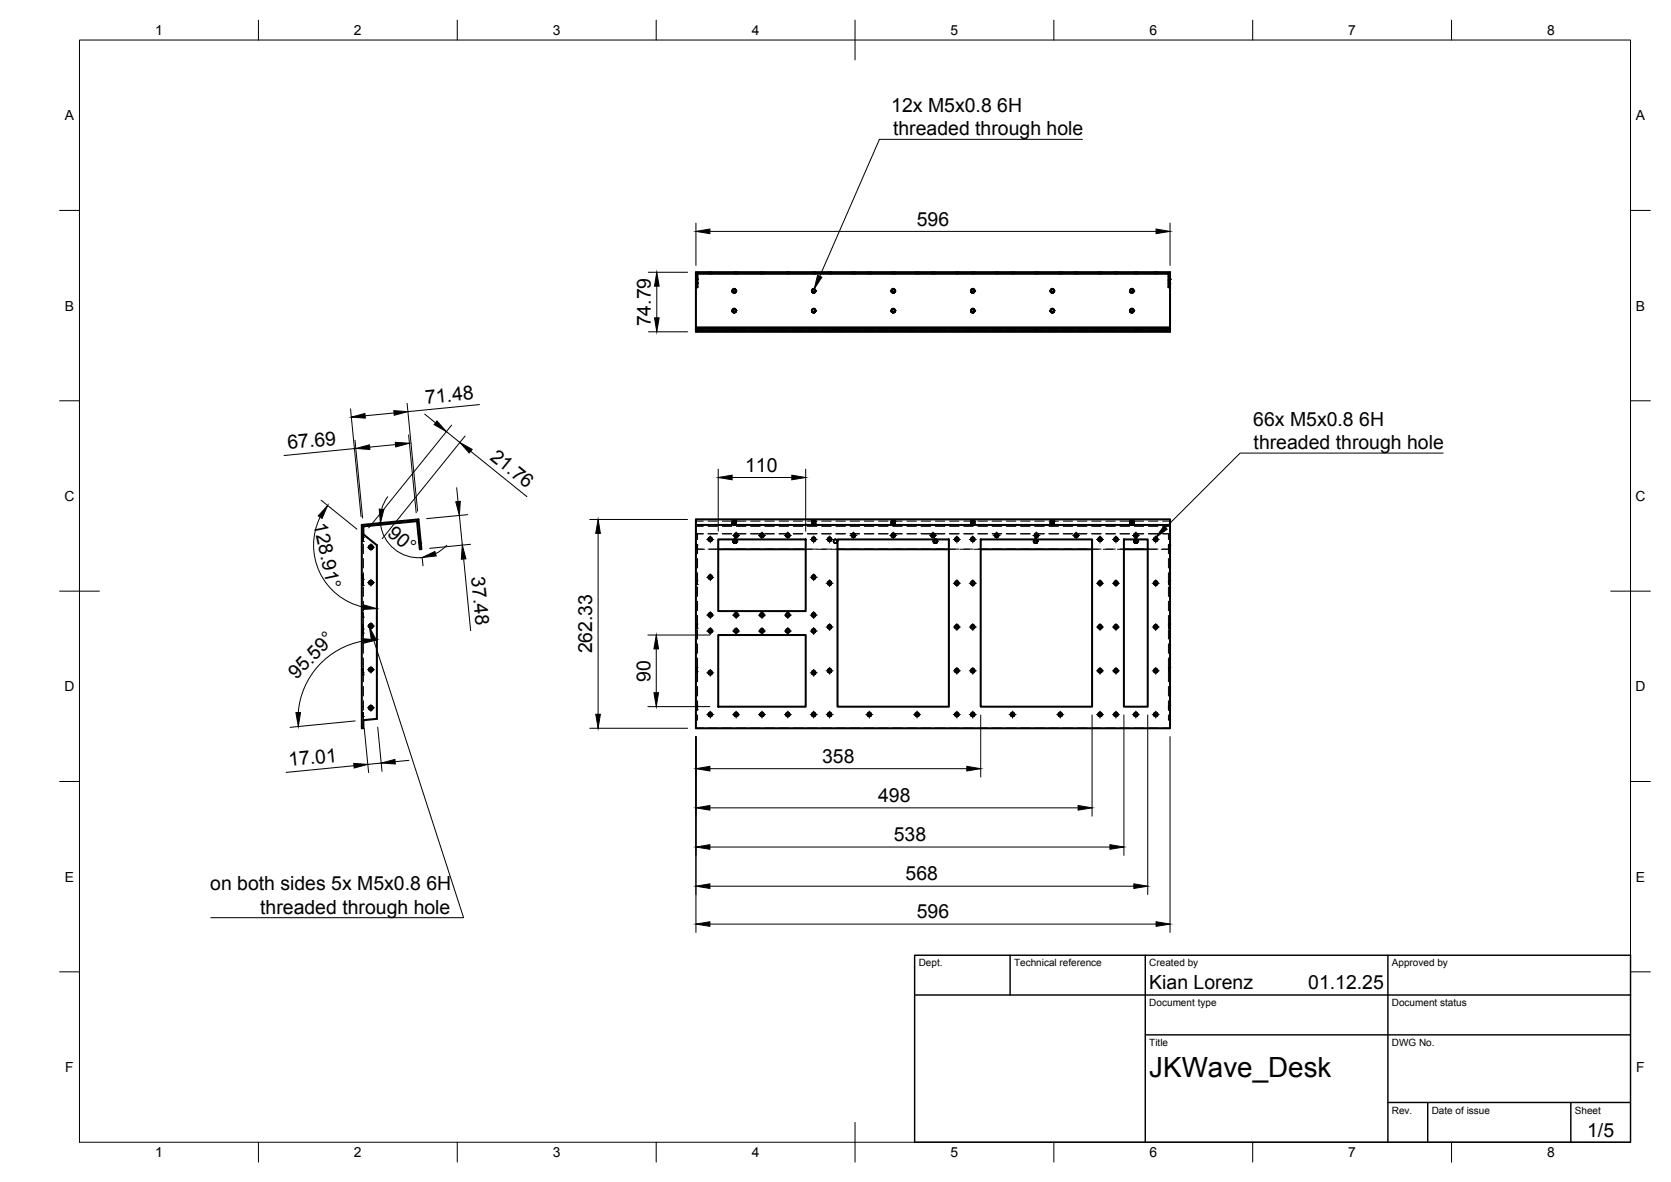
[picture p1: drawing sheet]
<svg xmlns="http://www.w3.org/2000/svg" width="420mm" height="297mm" viewBox="0 0 420 297" stroke-linecap="round" stroke-linejoin="round" font-family="sans-serif">
<defs><g id="words">
<text font-size="7" x="289" y="270.6">JKWave_Desk</text>
<g font-size="4.9">
<text x="224.1" y="28.2">12x M5x0.8 6H</text>
<text x="224.6" y="34">threaded through hole</text>
<text x="230.5" y="56.7">596</text>
<text x="163.7" y="82" transform="rotate(-90 163.7 82)">74.79</text>
<text x="107.1" y="101.5" transform="rotate(-6 107.1 101.5)">71.48</text>
<text x="315.1" y="107">66x M5x0.8 6H</text>
<text x="72.5" y="112.9" transform="rotate(-6 72.5 112.9)">67.69</text>
<text x="315.2" y="112.8">threaded through hole</text>
<text x="123" y="115.2" transform="rotate(39 123 115.2)">21.76</text>
<text x="187.4" y="118.5">110</text>
<text x="78.8" y="131.7" transform="rotate(78 78.8 131.7)">128.91°</text>
<text x="97.2" y="134.5" transform="rotate(40 97.2 134.5)">90°</text>
<text x="118.5" y="145" transform="rotate(84 118.5 145)">37.48</text>
<text x="148.9" y="164.2" transform="rotate(-90 148.9 164.2)">262.33</text>
<text x="74.5" y="170.9" transform="rotate(-46 74.5 170.9)">95.59°</text>
<text x="163.6" y="171.3" transform="rotate(-90 163.6 171.3)">90</text>
<text x="206.7" y="191.7">358</text>
<text x="72.7" y="192.6" transform="rotate(-6 72.7 192.6)">17.01</text>
<text x="220.8" y="201.6">498</text>
<text x="224.7" y="211.4">538</text>
<text x="227.7" y="221.2">568</text>
<text x="52.9" y="223.8">on both sides 5x M5x0.8 6H</text>
<text x="65.4" y="229.6">threaded through hole</text>
<text x="230.5" y="230.8">596</text>
<text x="289" y="248.5">Kian Lorenz</text>
<text x="329" y="248.5">01.12.25</text>
<text x="399.1" y="285.7">1/5</text>
</g>
<g font-size="3.5">
<text x="39" y="8.8">1</text>
<text x="89" y="8.8">2</text>
<text x="139" y="8.8">3</text>
<text x="189" y="8.8">4</text>
<text x="239" y="8.8">5</text>
<text x="289" y="8.8">6</text>
<text x="339" y="8.8">7</text>
<text x="389" y="8.8">8</text>
<text x="16.3" y="30.2">A</text>
<text x="411.3" y="30.2">A</text>
<text x="16.3" y="78">B</text>
<text x="411.3" y="78">B</text>
<text x="16.2" y="125.9">C</text>
<text x="411.2" y="125.9">C</text>
<text x="16.2" y="173.7">D</text>
<text x="411.2" y="173.7">D</text>
<text x="16.3" y="221.6">E</text>
<text x="411.3" y="221.6">E</text>
<text x="16.4" y="269.4">F</text>
<text x="411.4" y="269.4">F</text>
<text x="39" y="290.8">1</text>
<text x="89" y="290.8">2</text>
<text x="139" y="290.8">3</text>
<text x="189" y="290.8">4</text>
<text x="239" y="290.8">5</text>
<text x="289" y="290.8">6</text>
<text x="339" y="290.8">7</text>
<text x="389" y="290.8">8</text>
</g>
<g font-size="2.5">
<text x="231" y="242.9">Dept.</text>
<text x="255" y="242.9">Technical reference</text>
<text x="289" y="242.9">Created by</text>
<text x="350" y="242.9">Approved by</text>
<text x="289" y="252.8">Document type</text>
<text x="350" y="252.8">Document status</text>
<text x="289" y="262.9">Title</text>
<text x="350" y="262.9">DWG No.</text>
<text x="350" y="279.9">Rev.</text>
<text x="360" y="279.9">Date of issue</text>
<text x="396" y="279.9">Sheet</text>
</g>
</g></defs>
<!-- layer: Hidden -->
<g fill="none" stroke="#000" stroke-width=".25">
<path d="M175 70.2l.1 1v-.6M175 70.2v1l.1-.7M175 70.2h.1M175 71.1h.1M175 70.6v.3M175 71.1v.1M175 71.2h.1M175.1 71.1h.1M175.1 70.2h.1M175.1 71.1v.1M175.2 71.1l.2 .1M175.2 70.2v.1"/>
<path d="M175.2 70.9v.3l.1-1 .1 1-.1-1-.1 1v-.2M175.2 70.2h.1M175.3 70.2l-.1 .9-.1-.8-.1 .7M175.3 70.2h.1M175.3 70.2l.1 .1M175.4 70.2h.1M175.4 70.4v.3M175.4 70.4v-.2l-.1 .9-.1-.8-.1 .8M175.4 71.2h.1M178.1 68.5h.1M178.1 68.5l.1 .3M178.1 68.4h.1"/>
<path d="M178.2 68.8h-.1M178.2 68.4l-.1 .1M178.3 68.4h.1M178.4 68.8h-.2M178.4 68.5l-.2 .1 .8 .1h-.8l.7 .1M178.5 68.4l.6 .1h-1M178.7 68.4h.4l-1 .1h.2M178.7 68.6l-.6 .1 1 .1h-.6M178.9 68.4l-.7 .1h.8l-.8 .1 .2 .1M179 68.6l-.9 .1 1 .1h-.3M179 68.5l.1 .1M179 68.5h.1"/>
<path d="M179 68.4h.1M179.1 68.4h.1M179.1 68.6h.1M179.1 68.8h.1M179.1 68.5h-.1M179.1 68.6v.2M179.1 68.8h-.1M180.6 68.4v.4M184.1 78.1h.1M184.1 73.1h.1M184.1 77.8l.4-.2 .5 .1a.51 .51 0 0 1 0 .7 .51 .51 0 0 1-.6 .1M184.1 72.9l.5-.3 .4 .2a.49 .49 0 0 1 0 .6 .49 .49 0 0 1-.6 .1"/>
<path d="M184.2 78.1l.4-.4h.2l.2 .4M184.2 78.1l.4-.5 .3 .2 .1 .3M184.2 73.1l.3-.4 .3 .1 .2 .3M184.2 73.1h.1M184.2 78.1h.1M184.3 77.8l-.1 .3M184.3 72.8l-.1 .3 .2-.4 .5 .1M184.3 72.8l.3-.1 .3 .1M184.3 77.8l.3-.2 .3 .2M184.3 77.6h.5l.3 .6-.4 .4-.6-.3M184.3 72.7h.6l.2 .5-.4 .4-.6-.2M184.4 77.6h.1a.5 .5 0 0 1 .6 .3 .5 .5 0 0 1-.4 .7"/>
<path d="M184.4 72.6h.1a.51 .51 0 0 1 .6 .4 .51 .51 0 0 1-.4 .6l.3-.1a.52 .52 0 0 0 0-.7 .52 .52 0 0 0-.6-.2zM184.4 77.6a.51 .51 0 0 1 .7 .3 .51 .51 0 0 1-.4 .7M184.6 68.5h.1M184.6 68.5v.3M184.6 68.4v.1M184.7 77.6a.51 .51 0 0 1 .4 .6 .51 .51 0 0 1-.7 .4h.3M184.7 72.6h.1a.51 .51 0 0 1 .3 .6 .51 .51 0 0 1-.7 .4h.3M184.7 77.6l.4 .4a.48 .48 0 0 1-.6 .6 .48 .48 0 0 1-.2-.8M184.7 72.6l.3 .3v.5a.48 .48 0 0 1-.7 .1 .48 .48 0 0 1 0-.7M184.8 68.4h.1M184.9 77.8l-.5-.1-.2 .4M184.9 77.8l.1 .5-.3 .3"/>
<path d="M184.9 72.8l.1 .5-.3 .3M184.9 68.8h-.2M184.9 68.5l-.2 .1 .8 .1h-.8l.7 .1M185 68.4l.6 .1h-1M185 73.1h.1M185 78.1h.1M185.1 78.1h.1M185.1 73.1h.1M185.2 68.4h.4l-1 .1h.2M185.2 68.6l-.6 .1 1 .1h-.6M185.4 68.4l-.7 .1h.8l-.8 .1 .2 .1M185.5 68.6l-.9 .1 1 .1h-.3"/>
<path d="M185.5 68.5l.1 .1M185.5 68.7l.1 .1M185.5 68.5h.1M185.5 68.4h.1M185.6 68.4h.1M185.6 68.6h.1M185.6 68.8h.1M185.6 68.5h-.1M185.6 68.6l-.1 .1M191.1 68.5h.1M191.1 68.5l.1 .3M191.1 68.4h.1"/>
<path d="M191.2 68.8h-.1M191.2 68.4l-.1 .1M191.3 68.4h.1M191.4 68.8h-.2M191.4 68.5l-.2 .1 .8 .1h-.8l.7 .1M191.5 68.4l.6 .1h-1M191.7 68.4h.4l-1 .1h.2M191.7 68.6l-.6 .1 1 .1h-.6M191.9 68.4l-.7 .1h.8l-.8 .1 .2 .1M192 68.6l-.9 .1 1 .1h-.4M192 68.5l.1 .1M192 68.7l.1 .1"/>
<path d="M192 68.5h.1M192 68.4h.1M192.1 68.5h-.1M192.1 68.6l-.1 .1M192.1 68.8h-.1M192.1 68.4h.1M192.1 68.6h.1M192.1 68.8h.1M197.6 68.5h.1M197.6 68.5l.1 .1M197.7 68.7v.1M197.7 68.6h.1"/>
<path d="M197.7 68.6v.1M197.7 68.4v.1M197.7 68.5h-.1M197.8 68.4h.1M197.9 68.8h-.2M197.9 68.5l-.2 .1 .8 .1h-.8l.7 .1M198 68.4h.6l-1 .1M198.2 68.4h.4l-1 .1h.2M198.2 68.6l-.6 .1 1 .1h-.6M198.4 68.4l-.7 .1h.8l-.8 .1 .2 .1M198.5 68.6l-.9 .1 1 .1h-.4M198.5 68.5l.1 .1"/>
<path d="M198.5 68.7l.1 .1M198.5 68.5h.1M198.5 68.4h.1M198.6 68.4h.1M198.6 68.6h.1M198.6 68.8h.1M198.6 68.5h-.1M198.6 68.6l-.1 .1M198.6 68.8h-.1M202.6 68.4v.4M204.1 78.1h.1M204.1 73.1h.1"/>
<path d="M204.1 68.5h.1M204.1 68.5v.3M204.1 68.4v.1M204.2 77.8l.2-.2a.51 .51 0 0 1 .7 .5 .51 .51 0 0 1-.7 .4M204.2 72.9l.4-.3 .4 .2a.49 .49 0 0 1 0 .6 .49 .49 0 0 1-.6 .1M204.2 78.1l.4-.4h.2l.2 .4M204.2 78.1l.4-.5 .3 .2 .1 .3M204.2 73.1l.3-.4 .3 .1 .2 .3M204.2 78.1h.1M204.2 73.1h.1M204.3 77.8l-.1 .3 .2-.4 .5 .1M204.3 72.8l-.1 .3 .2-.4 .5 .1"/>
<path d="M204.3 77.8l.3-.2 .3 .2M204.3 72.8l.3-.1 .3 .1M204.3 68.4h.1M204.3 77.6h.5l.3 .3a.51 .51 0 0 1-.3 .6 .51 .51 0 0 1-.6-.2M204.3 72.7h.6l.2 .5-.4 .4-.5-.2M204.4 77.6h.1a.5 .5 0 0 1 .6 .3 .5 .5 0 0 1-.4 .7M204.4 72.6h.1a.51 .51 0 0 1 .6 .4 .51 .51 0 0 1-.4 .6l.3-.1a.52 .52 0 0 0 0-.7 .52 .52 0 0 0-.6-.2zM204.4 68.8h-.2M204.4 77.6a.51 .51 0 0 1 .7 .3 .51 .51 0 0 1-.4 .7M204.4 68.4l.7 .1h-1M204.4 68.5l-.2 .1 .8 .1-.8 .1h.7M204.7 77.6a.51 .51 0 0 1 .4 .6 .51 .51 0 0 1-.7 .4h.3"/>
<path d="M204.7 72.6h.1a.51 .51 0 0 1 .3 .6 .51 .51 0 0 1-.7 .4h.3M204.7 77.6l.4 .4a.48 .48 0 0 1-.6 .6 .48 .48 0 0 1-.2-.8M204.7 72.6l.3 .3v.5a.48 .48 0 0 1-.7 .1 .48 .48 0 0 1 0-.7M204.7 68.4h.4l-1 .1h.2M204.7 68.6l-.6 .1 1 .1h-.6M204.9 77.8l.1 .5-.3 .3M204.9 72.8l.1 .5-.3 .3M204.9 68.4l-.7 .1h.8l-.8 .1 .2 .1M205 73.1l-.2-.4h-.3l-.3 .4M205 68.7l.1 .1M205 78.1h.1M205 73.1h.1"/>
<path d="M205 68.5h.1M205 68.7h.1M205 68.4h.1M205.1 68.6l-1 .1 1 .1h-.3M205.1 78.1h.1M205.1 73.1h.1M205.1 68.4h.1M205.1 68.6h.1M205.1 68.8h.1M205.1 68.5v.1M205.1 68.8h-.1M208.1 68.5h.1"/>
<path d="M208.1 68.5v.3M208.1 68.4v.1M208.3 68.4h.1M208.4 68.8h-.2M208.4 68.4l.7 .1h-1M208.4 68.5l-.2 .1 .8 .1-.8 .1h.7M208.7 68.4h.4l-1 .1h.2M208.7 68.6l-.6 .1 1 .1h-.6M208.9 68.4l-.7 .1h.8l-.8 .1 .2 .1M209 68.6l-.9 .1 1 .1h-.3M209 68.5l.1 .1M209 68.7l.1 .1"/>
<path d="M209 68.5h.1M209 68.4h.1M209.1 68.4h.1M209.1 68.6h.1M209.1 68.8h.1M209.1 68.5h-.1M209.1 68.6l-.1 .1M209.1 68.8h-.1M210.6 68.4v.4M214.1 68.5h.1M214.1 68.5l.1 .3M214.1 68.4v.1"/>
<path d="M214.2 68.8h-.1M214.3 68.4h.1M214.4 68.8h-.2M214.4 68.5l-.2 .1 .8 .1h-.8l.7 .1M214.5 68.4l.6 .1h-1M214.7 68.4h.4l-1 .1h.2M214.7 68.6l-.6 .1 1 .1h-.6M214.9 68.4l-.7 .1h.8l-.8 .1 .2 .1M215 68.6l-.9 .1 1 .1h-.3M215 68.5l.1 .1M215 68.7l.1 .1M215 68.5h.1"/>
<path d="M215.1 68.4h.1M215.1 68.6h.1M215.1 68.8h.1M215.1 68.5h-.1M215.1 68.6l-.1 .1M218.1 68.5h.1M218.1 68.5v.3M218.1 68.4v.1M218.3 68.4h.1M218.4 68.8h-.2M218.4 68.5l-.2 .1 .8 .1h-.8l.7 .1M218.5 68.4l.6 .1h-1"/>
<path d="M218.7 68.4h.4l-1 .1h.2M218.7 68.6l-.6 .1 1 .1h-.6M218.9 68.4l-.7 .1h.8l-.8 .1 .2 .1M219 68.6l-.9 .1 1 .1h-.3M219 68.5l.1 .1M219 68.7l.1 .1M219 68.5h.1M219.1 68.4h.1M219.1 68.6h.1M219.1 68.8h.1M219.1 68.5h-.1M219.1 68.6l-.1 .1"/>
<path d="M224.1 78.1h.1M224.1 73.1h.1M224.1 68.5h.1M224.1 68.5l.1 .3M224.1 77.8l.4-.2a.51 .51 0 0 1 .6 .5 .51 .51 0 0 1-.7 .4M224.1 72.9l.5-.3 .4 .2a.5 .5 0 0 1 0 .6 .5 .5 0 0 1-.6 .1M224.1 68.4h.1M224.2 78.1l.4-.4h.2l.2 .4M224.2 78.1l.4-.5 .3 .2 .1 .3M224.2 73.1l.3-.4 .3 .1 .2 .3M224.2 73.1h.1M224.2 78.1h.1"/>
<path d="M224.2 68.4l-.1 .1M224.2 68.8h-.1M224.3 77.8l-.1 .3 .2-.4 .5 .1M224.3 72.8l-.1 .3 .2-.4 .5 .1M224.3 72.8l.3-.1 .3 .1M224.3 77.8l.3-.2 .3 .2M224.3 68.4h.1M224.3 77.6h.5l.3 .3a.51 .51 0 0 1-.3 .6 .51 .51 0 0 1-.6-.2M224.3 72.7h.6l.2 .5-.4 .4-.5-.2M224.4 77.6h.1a.5 .5 0 0 1 .6 .3 .5 .5 0 0 1-.4 .7M224.4 72.6h.1a.51 .51 0 0 1 .6 .4 .51 .51 0 0 1-.4 .6M224.4 68.5l-.2 .1 .8 .1-.8 .1h.7"/>
<path d="M224.4 68.8h-.2M224.5 77.6a.51 .51 0 0 1 .6 .3 .51 .51 0 0 1-.4 .7M224.5 72.6a.51 .51 0 0 1 .6 .4 .51 .51 0 0 1-.4 .6M224.5 68.4l.6 .1h-1M224.7 77.6a.51 .51 0 0 1 .4 .6 .51 .51 0 0 1-.6 .4h.2M224.7 72.6a.51 .51 0 0 1 .4 .6 .51 .51 0 0 1-.6 .4h.2M224.7 77.6l.4 .4a.48 .48 0 0 1-.6 .6 .48 .48 0 0 1-.2-.8M224.7 72.6l.3 .3v.5a.48 .48 0 0 1-.7 .1 .48 .48 0 0 1 0-.7M224.7 68.4h.4l-1 .1h.2M224.7 68.6l-.6 .1 1 .1h-.6M224.9 77.8l.1 .4-.3 .4M224.9 72.8l.1 .4-.3 .4"/>
<path d="M224.9 68.4l-.7 .1h.8l-.8 .1 .2 .1M225 73.1l-.2-.4h-.3l-.3 .4M225 68.7l.1 .1M225 73.1h.1M225 78.1h.1M225 68.5h.1M225 68.7h.1M225 68.4h.1M225.1 68.6l-1 .1 1 .1h-.3M225.1 78.1h.1M225.1 73.1h.1M225.1 68.4h.1"/>
<path d="M225.1 68.6h.1M225.1 68.8h.1M225.1 68.5v.1M225.1 68.8h-.1M230.1 68.5h.1M230.1 68.5v.3M230.1 68.4v.1M230.3 68.4h.1M230.4 68.8h-.1M230.4 68.5l-.2 .1 .8 .1h-.8l.7 .1M230.5 68.4l.6 .1h-1M230.7 68.4h.4l-1 .1h.2"/>
<path d="M230.7 68.6l-.6 .1 1 .1h-.6M230.9 68.4l-.7 .1h.8l-.8 .1 .2 .1M231 68.6l-.9 .1 1 .1h-.3M231 68.5l.1 .1M231 68.7l.1 .1M231 68.5h.1M231.1 68.4h.1M231.1 68.6h.1M231.1 68.8h.1M231.1 68.5h-.1M231.1 68.6l-.1 .1M234.1 68.5h.1"/>
<path d="M234.1 68.5l.1 .3M234.1 68.4h.1M234.2 68.8h-.1M234.2 68.4l-.1 .1M234.3 68.4h.1M234.4 68.8h-.1M234.4 68.5l-.2 .1 .8 .1h-.8l.7 .1M234.5 68.4l.6 .1h-1M234.7 68.4h.4l-1 .1h.2M234.7 68.6l-.6 .1 1 .1h-.6M234.9 68.4l-.7 .1h.8l-.8 .1 .2 .1M235 68.6l-.9 .1 1 .1h-.3"/>
<path d="M235 68.5l.1 .1M235 68.5h.1M235.1 68.4h.1M235.1 68.6h.1M235.1 68.8h.1M235.1 68.5h-.1M235.1 68.6v.2M238.6 68.4v.4M240.1 68.5h.1M240.1 68.5l.1 .1M240.2 68.7v.1M240.2 68.6h.1"/>
<path d="M240.2 68.6v.1M240.2 68.4v.1M240.2 68.5h-.1M240.3 68.4h.1M240.4 68.8h-.2M240.4 68.5l-.2 .1 .8 .1-.8 .1h.7M240.5 68.4h.6l-1 .1M240.7 68.4h.4l-1 .1h.2M240.7 68.6l-.6 .1 1 .1h-.6M240.9 68.4l-.7 .1h.8l-.8 .1 .2 .1M241 68.6l-.9 .1 1 .1h-.4M241 68.5l.1 .1"/>
<path d="M241 68.7l.1 .1M241 68.5h.1M241 68.4h.1M241.1 68.4h.1M241.1 68.6h.1M241.1 68.8h.1M241.1 68.5h-.1M241.1 68.6l-.1 .1M241.1 68.8h-.1M244.1 78.1h.1M244.1 73.1h.1M244.1 68.5h.1"/>
<path d="M244.1 68.5l.1 .3M244.1 77.8l.4-.2a.51 .51 0 0 1 .6 .6 .51 .51 0 0 1-.8 .3M244.1 72.9l.5-.3 .4 .2a.5 .5 0 0 1 0 .6 .5 .5 0 0 1-.7 .1M244.1 68.4h.1M244.2 78.1l.4-.4h.2l.2 .4M244.2 73.1l.3-.4 .3 .1 .2 .3M244.2 78.1h.1M244.2 73.1h.1M244.2 68.4l-.1 .1M244.2 78.1l.3-.5 .4 .2 .1 .3M244.2 68.8h-.1M244.3 77.8l-.1 .3 .2-.4 .5 .1"/>
<path d="M244.3 72.8a.51 .51 0 0 0 .2 .8 .51 .51 0 0 0 .7-.4 .51 .51 0 0 0-.5-.6h.1a.51 .51 0 0 1 .3 .6 .51 .51 0 0 1-.6 .4h.2M244.3 72.8l-.1 .3 .2-.4 .5 .1M244.3 77.8l.3-.2 .3 .2M244.3 72.8l.3-.1 .3 .1M244.3 68.4h.1M244.3 77.6h.5l.3 .3a.51 .51 0 0 1-.3 .6 .51 .51 0 0 1-.6-.2M244.3 72.7h.5l.3 .4a.5 .5 0 0 1-.4 .5 .5 .5 0 0 1-.5-.2M244.4 77.6h.1a.5 .5 0 0 1 .6 .3 .5 .5 0 0 1-.4 .7M244.4 72.6h.1a.51 .51 0 0 1 .6 .4 .51 .51 0 0 1-.4 .6M244.4 68.8h-.2M244.4 68.5l-.2 .1 .8 .1h-.8l.7 .1M244.5 77.6a.5 .5 0 0 1 .6 .4 .5 .5 0 0 1-.4 .6"/>
<path d="M244.5 72.6a.5 .5 0 0 1 .6 .4 .5 .5 0 0 1-.4 .6M244.5 68.4h.6l-1 .1M244.7 77.6a.51 .51 0 0 1 .4 .6 .51 .51 0 0 1-.6 .4h.2M244.7 77.6l.4 .4a.48 .48 0 0 1-.6 .6 .48 .48 0 0 1-.2-.8M244.7 68.4h.4l-1 .1h.2M244.7 68.6l-.6 .1 1 .1h-.6M244.9 77.8l.1 .4-.3 .4M244.9 72.8l.1 .4-.3 .4M244.9 68.4l-.7 .1h.8l-.8 .1 .2 .1M245 68.6l-.9 .1 1 .1h-.3M245 78.1h.1M245 73.1h.1"/>
<path d="M245 68.5h.1M245 68.7l.1 .1M245 68.5l.1 .1M245 68.4h.1M245.1 78.1h.1M245.1 73.1h.1M245.1 68.4h.1M245.1 68.6h.1M245.1 68.8h.1M245.1 68.5h-.1M245.1 68.6l-.1 .1M245.1 68.8h-.1"/>
<path d="M246.6 68.4v.4M250.1 68.5h.1M250.1 68.5v.3M250.1 68.4v.1M250.3 68.4h.1M250.4 68.8h-.1M250.4 68.5l-.2 .1 .8 .1h-.8l.7 .1M250.5 68.4l.6 .1h-1M250.7 68.4h.4l-1 .1h.2M250.7 68.6l-.6 .1 1 .1h-.6M250.9 68.4l-.7 .1h.8l-.8 .1 .2 .1M251 68.6l-.9 .1 1 .1h-.3"/>
<path d="M251 68.5l.1 .1M251 68.7l.1 .1M251 68.5h.1M251.1 68.4h.1M251.1 68.6h.1M251.1 68.8h.1M251.1 68.5h-.1M251.1 68.6l-.1 .1M254.1 68.5h.1M254.1 68.5l.1 .3M254.1 68.4h.1M254.2 68.8h-.1"/>
<path d="M254.2 68.4l-.1 .1M254.3 68.4h.1M254.4 68.8h-.1M254.4 68.5l-.2 .1 .8 .1h-.8l.7 .1M254.5 68.4l.6 .1h-1M254.7 68.4h.4l-1 .1h.2M254.7 68.6l-.6 .1 1 .1h-.6M254.9 68.4l-.7 .1h.8l-.8 .1 .2 .1M255 68.6l-.9 .1 1 .1h-.3M255 68.5l.1 .1M255 68.7l.1 .1M255 68.5h.1"/>
<path d="M255.1 68.4h.1M255.1 68.6h.1M255.1 68.8h.1M255.1 68.5h-.1M255.1 68.6l-.1 .1M260.1 68.5h.1M260.1 68.5v.3M260.1 68.4v.1M260.3 68.4h.1M260.4 68.8h-.2M260.4 68.5l-.2 .1 .8 .1h-.8l.7 .1M260.5 68.4h.6l-1 .1"/>
<path d="M260.7 68.4h.4l-1 .1h.2M260.7 68.6l-.6 .1 1 .1h-.6M260.9 68.4l-.7 .1h.8l-.8 .1 .2 .1M261 68.6l-.9 .1 1 .1h-.3M261 68.5l.1 .1M261 68.7l.1 .1M261 68.5h.1M261 68.4h.1M261.1 68.4h.1M261.1 68.6h.1M261.1 68.8h.1M261.1 68.5h-.1"/>
<path d="M261.1 68.6l-.1 .1M261.1 68.8h-.1M264.1 78.1h.1M264.1 73.1h.1M264.1 77.8l.4-.2a.5 .5 0 0 1 .6 .5 .5 .5 0 0 1-.7 .4M264.1 72.9l.5-.3 .3 .1a.5 .5 0 0 1 .1 .7 .5 .5 0 0 1-.6 .1M264.2 78.1l.3-.4h.3l.2 .4M264.2 78.1l.3-.5 .4 .2 .1 .3M264.2 73.1l.3-.4 .3 .1 .2 .3M264.2 78.1h.1M264.2 73.1h.1M264.3 77.8l-.1 .3 .2-.4 .5 .1"/>
<path d="M264.3 72.8a.51 .51 0 0 0 .2 .8 .51 .51 0 0 0 .7-.4 .51 .51 0 0 0-.5-.6h.1a.51 .51 0 0 1 .3 .6 .51 .51 0 0 1-.6 .4h.2M264.3 72.8l-.1 .3 .2-.4 .5 .1M264.3 77.8l.2-.2 .4 .2M264.3 72.8l.2-.1 .4 .1M264.3 77.6h.5l.3 .3a.51 .51 0 0 1-.3 .6 .51 .51 0 0 1-.6-.2M264.3 72.7h.5l.3 .4a.5 .5 0 0 1-.3 .5 .5 .5 0 0 1-.6-.2M264.4 77.6h.1a.51 .51 0 0 1 .6 .3 .51 .51 0 0 1-.4 .7M264.4 72.6h.1a.51 .51 0 0 1 .6 .4 .51 .51 0 0 1-.4 .6M264.5 77.6a.5 .5 0 0 1 .6 .4 .5 .5 0 0 1-.4 .6M264.5 72.6a.5 .5 0 0 1 .6 .4 .5 .5 0 0 1-.4 .6M264.7 77.6a.51 .51 0 0 1 .4 .6 .51 .51 0 0 1-.6 .4h.2M264.7 77.6l.3 .3v.5a.47 .47 0 0 1-.7 .1 .47 .47 0 0 1 0-.7"/>
<path d="M264.9 77.8l.1 .4-.3 .4M264.9 72.8l.1 .4-.3 .4M265 78.1h.1M265 73.1h.1M265.1 78.1h.1M265.1 73.1h.1M266.1 68.5h.1M266.1 68.5l.1 .3M266.1 68.4h.1M266.2 68.8h-.1M266.2 68.4l-.1 .1M266.3 68.4h.1"/>
<path d="M266.4 68.8h-.1M266.4 68.5l-.2 .1 .8 .1h-.8l.7 .1M266.5 68.4l.6 .1h-1M266.7 68.4h.4l-1 .1h.2M266.7 68.6l-.6 .1 1 .1h-.6M266.9 68.4l-.7 .1h.8l-.8 .1 .2 .1M267 68.6l-.9 .1 1 .1h-.3M267 68.5l.1 .1M267 68.5h.1M267 68.4h.1M267.1 68.4h.1M267.1 68.6h.1"/>
<path d="M267.1 68.8h.1M267.1 68.5h-.1M267.1 68.6v.2M270.1 68.5h.1M270.1 68.5v.3M270.1 68.4v.1M270.3 68.4h.1M270.4 68.8h-.1M270.4 68.5l-.2 .1 .8 .1h-.8l.7 .1M270.5 68.4l.6 .1h-1M270.7 68.4h.4l-1 .1h.2M270.7 68.6l-.6 .1 1 .1h-.6"/>
<path d="M270.9 68.4l-.7 .1h.8l-.8 .1 .2 .1M271 68.6l-.9 .1 1 .1h-.3M271 68.5l.1 .1M271 68.7l.1 .1M271 68.5h.1M271 68.4h.1M271.1 68.4h.1M271.1 68.6h.1M271.1 68.8h.1M271.1 68.5h-.1M271.1 68.6l-.1 .1M274.6 68.4v.4"/>
<path d="M276.1 68.5h.1M276.1 68.5l.1 .3M276.1 68.4h.1M276.2 68.8h-.1M276.2 68.4l-.1 .1M276.3 68.4h.1M276.4 68.8h-.2M276.4 68.5l-.2 .1 .8 .1h-.8l.7 .1M276.5 68.4h.6l-1 .1M276.7 68.4h.4l-1 .1h.2M276.7 68.6l-.6 .1 1 .1h-.6M276.9 68.4l-.7 .1h.8l-.8 .1 .2 .1"/>
<path d="M277 68.6l-.9 .1 1 .1h-.3M277 68.5l.1 .1M277 68.7l.1 .1M277 68.5h.1M277.1 68.4h.1M277.1 68.5h-.1M277.1 68.6l-.1 .1M277.1 68.8h.1M277.1 68.6h.1M280.1 68.5h.1M280.1 68.5l.1 .3M280.1 68.4h.1"/>
<path d="M280.2 68.8h-.1M280.2 68.4l-.1 .1M280.3 68.4h.1M280.4 68.8h-.2M280.4 68.5l-.2 .1 .8 .1h-.8l.7 .1M280.5 68.4h.6l-1 .1M280.7 68.4h.4l-1 .1h.2M280.7 68.6l-.6 .1 1 .1h-.6M280.9 68.4l-.7 .1h.8l-.8 .1 .2 .1M281 68.6l-.9 .1 1 .1h-.3M281 68.5l.1 .1M281 68.7l.1 .1"/>
<path d="M281 68.5h.1M281.1 68.4h.1M281.1 68.5h-.1M281.1 68.6l-.1 .1M281.1 68.8h.1M281.1 68.6h.1M282.6 68.4v.4M284.1 78.1h.1M284.1 73.1h.1M284.1 77.8l.4-.2 .4 .1a.51 .51 0 0 1 .1 .7 .51 .51 0 0 1-.6 .1M284.1 72.9l.5-.3 .3 .1a.5 .5 0 0 1 .1 .7 .5 .5 0 0 1-.6 .1M284.2 78.1l.3-.4h.3l.2 .4"/>
<path d="M284.2 78.1l.3-.5 .4 .2 .1 .3M284.2 73.1l.3-.4 .3 .1 .2 .3M284.2 78.1h.1M284.2 73.1h.1M284.3 77.8l-.1 .3 .2-.4 .5 .1M284.3 72.8l-.1 .3 .2-.4 .5 .1M284.3 77.8l.2-.2 .4 .2M284.3 72.8l.2-.1 .4 .1M284.3 77.6h.5l.3 .3a.51 .51 0 0 1-.3 .6 .51 .51 0 0 1-.6-.2M284.3 72.7h.5l.3 .4a.5 .5 0 0 1-.3 .5 .5 .5 0 0 1-.6-.2M284.4 77.6h.1a.51 .51 0 0 1 .6 .3 .51 .51 0 0 1-.4 .7M284.5 77.6a.5 .5 0 0 1 .6 .4 .5 .5 0 0 1-.4 .6"/>
<path d="M284.7 77.6a.51 .51 0 0 1 .4 .6 .51 .51 0 0 1-.6 .4h.2M284.7 72.6a.51 .51 0 0 1 .4 .6 .51 .51 0 0 1-.6 .4h.2M284.7 77.6l.4 .4-.1 .4a.47 .47 0 0 1-.7 .1 .47 .47 0 0 1 0-.7M284.7 73.6h.1a.51 .51 0 0 0 .3-.7 .51 .51 0 0 0-.7-.3 .52 .52 0 0 1 .7 .4 .52 .52 0 0 1-.4 .6M284.7 72.6l.3 .2v.6a.48 .48 0 0 1-.7 .1 .48 .48 0 0 1 0-.7M284.9 77.8l.2 .4-.4 .4M284.9 72.8l.2 .4-.4 .4M285 78.1h.1M285 73.1h.1M285.1 68.5h.1M285.1 68.5v.3M285.1 78.1h.1"/>
<path d="M285.1 73.1h.1M285.1 68.4v.1M285.3 68.4h.1M285.4 68.8h-.2M285.5 68.4l.6 .1h-1M285.5 68.5l-.3 .1 .8 .1-.8 .1h.7M285.7 68.4h.4l-1 .1h.2M285.7 68.6l-.6 .1 1 .1h-.6M285.9 68.4l-.7 .1h.8l-.8 .1 .2 .1M286 68.6l-.9 .1 1 .1h-.3M286 68.5l.1 .1M286 68.7l.1 .1"/>
<path d="M286 68.5h.1M286 68.4h.1M286.1 68.4h.1M286.1 68.6h.1M286.1 68.8h.1M286.1 68.5h-.1M286.1 68.6l-.1 .1M286.1 68.8h-.1M288.6 68.4v.4M290.1 68.5h.1M290.1 68.5v.3M290.1 68.4v.1"/>
<path d="M290.3 68.4h.1M290.4 68.8h-.1M290.4 68.5l-.2 .1 .8 .1h-.8l.7 .1M290.5 68.4l.6 .1h-1M290.7 68.4h.4l-1 .1h.2M290.7 68.6l-.6 .1 1 .1h-.6M290.9 68.4l-.7 .1h.8l-.8 .1 .2 .1M291 68.6l-.9 .1 1 .1h-.3M291 68.5l.1 .1M291 68.5h.1M291 68.4h.1M291.1 68.4h.1"/>
<path d="M291.1 68.6h.1M291.1 68.8h.1M291.1 68.5h-.1M291.1 68.6v.2M293.8 70.4v.4M293.8 71.2l.1-1 .1 1-.1-1-.1 1M293.8 71.2h.1M293.8 70.3h.1M293.9 70.2l-.1 .1M293.9 70.2h.1M293.9 71.1h.1M293.9 71.1l-.1 .1"/>
<path d="M293.9 70.2l.1 1-.1-1-.1 1zM293.9 70.2v.1M293.9 71.1v.1M293.9 70.3h.1M293.9 70.3l.1 .8 .1-.8 .1 .8v-.2M293.9 71.2h.1M294 71.1h.1M294 70.2h.1M294 71.1v.1M294 71.1l.1 .1M294.1 71.1l-.1-.8-.1 .8-.1-.8 .1 .8 .1-.8 .1 .8M294.1 71.2h.1"/>
<path d="M294.2 70.6v.4zM294.2 70.2l-.2 .1M294.2 71.1h.1M294.2 71.1l-.1 .1M294.2 70.2l-.1 1v-.6M294.2 70.2h.1M175 82.6h1.8M178 82.6h2.4M181.6 82.6h2.4M184.3 83.1h.1M184.3 83.1l.1 .1M184.3 82.9l.1 .1"/>
<path d="M184.3 82.9h.1M184.3 83.2h1zM184.3 83.2h.1M184.3 82.8h.1M184.4 82.8l-.1 .1M184.4 83h.1M184.4 83h-.1M184.4 82.8h.1M184.4 83.1h.9l-.4 .1M184.5 83.1l.1 .1M184.6 83l.7 .1-.6 .1M184.7 83h.5l-.8 .1h.7"/>
<path d="M185 82.8l.2 .1M185.1 82.8l-.7 .1h.8l-.8 .1h.2M185.2 82.6h2.4M185.2 82.9v.2M185.2 83.1h.1M185.2 82.9h.1M185.2 83v.1M185.2 82.8l-.9 .1 1 .1M185.2 82.8h.1M185.3 82.8l-1 .1 .9 .1M185.3 83.2h-.1M185.3 82.9h-.1"/>
<path d="M185.3 83h.1M185.3 82.8h.1M185.3 83.1h.1M188.7 82.6h2.4M192.3 82.6h2.4M195.9 82.6h2.4M199.5 82.6h2.3M203 82.6h2.4M206.6 82.6h2.4M209.5 83.1h.1M209.5 83.1v.1M209.5 82.9l.1 .1"/>
<path d="M209.5 82.9h.1M209.5 83.2h.9zM209.5 82.8h.1M209.6 82.8h.1M209.6 82.8l-.1 .1M209.6 83h.1M209.6 83h-.1M209.6 83.1h.9l-.4 .1M209.7 83.1l.1 .1M209.8 83l.7 .1-.7 .1M209.9 83h.5l-.8 .1h.7M210.2 82.6h2.4"/>
<path d="M210.2 82.8l.2 .1M210.3 82.8h-.7l.8 .1-.8 .1h.2M210.4 82.9l.1 .1M210.4 83.1h.1M210.4 82.8l-.9 .1 1 .1M210.4 82.9h.1M210.4 83v.1M210.4 82.8l-.9 .1 1 .1h-.1M210.4 82.8h.1M210.5 82.9h-.1M210.5 83.2h-.1M210.5 83l-.1 .1"/>
<path d="M210.5 83h.1M210.5 82.8h.1M210.5 83.1h.1M213.8 82.6h2.3M217.3 82.6h2.4M220.9 82.6h2.4M224.5 82.6h2.3M228 82.6h2.4M231.6 82.6h2.4M234.7 83.1h.1M234.7 83.1v.1M234.7 82.9l.1 .1"/>
<path d="M234.7 82.9h.1M234.7 83.2h.9zM234.7 82.8h.1M234.8 82.8l-.1 .1M234.8 83h.1M234.8 83h-.1M234.8 82.8h.1M234.8 83.1h.9l-.4 .1M234.9 83.1l.2 .1M234.9 83l.8 .1-.6 .1M235.1 83l.5 .1h-.8h.7M235.2 82.6h2.4"/>
<path d="M235.4 82.8l.2 .1M235.5 82.8l-.7 .1h.8l-.8 .1h.2M235.6 82.9h.1M235.6 83v.1M235.6 82.9l.1 .1M235.6 83.1h.1M235.6 82.8l-.9 .1 1 .1M235.6 82.8l-.9 .1 .9 .1M235.6 82.8h.1M235.7 83.2h-.1M235.7 83l-.1 .1M235.7 82.9h-.1"/>
<path d="M235.7 83h.1M235.7 82.8h.1M235.7 83.1h.1M238.8 82.6h2.3M242.3 82.6h2.4M245.9 82.6h2.4M249.5 82.6h2.4M253 82.6h2.4M256.6 82.6h2.4M259.9 83.1h.1M259.9 83.1v.1M259.9 82.9l.1 .1"/>
<path d="M259.9 82.9h.1M259.9 83.2h1zM259.9 82.8h.1M260 82.8h.1M260 82.8l-.1 .1M260 83h.1M260 83h-.1M260 83.1h.9l-.4 .1M260.1 83.1l.1 .1M260.2 83l.7 .1-.6 .1M260.2 82.6h2.4M260.3 83h.5l-.8 .1h.7"/>
<path d="M260.6 82.8l.2 .1M260.7 82.8l-.7 .1h.8l-.8 .1h.2M260.8 82.9l.1 .1M260.8 83.1v.1M260.8 82.9h.1M260.8 83v.1M260.8 82.8l-.9 .1 .9 .1M260.8 82.8l-.9 .1 1 .1M260.8 82.8v.1M260.9 83l-.1 .1M260.9 83h.1M263.8 82.6h2.3"/>
<path d="M267.3 82.6h2.4M270.9 82.6h2.4M274.5 82.6h2.4M278 82.6h2.4M281.6 82.6h2.4M285.1 83.1h.1M285.1 82.9h.1M285.1 83.1v.1M285.1 82.9l.1 .1M285.1 83.2h.9zM285.1 82.8h.1M285.2 82.8h.1"/>
<path d="M285.2 82.8l-.1 .1M285.2 83h.1M285.2 83h-.1M285.2 82.6h2.4M285.2 83.1h.9l-.4 .1M285.3 83.1l.2 .1M285.4 83l.7 .1-.6 .1M285.5 83h.5l-.8 .1h.7M285.8 82.8l.2 .1M285.9 82.8h-.7l.8 .1-.8 .1h.2M286 82.9l.1 .1M286 83.1h.1"/>
<path d="M286 82.8l-.9 .1 1 .1M286 82.9h.1M286 83v.1M286 82.8l-.9 .1 1 .1h-.1M286 82.8h.1M286.1 83.2h-.1M286.1 83l-.1 .1M286.1 82.9h-.1M286.1 83h.1M286.1 82.8h.1M286.1 83.1h.1M288.8 82.6h2.3"/>
<path d="M292.3 82.6h1.9M91 134.1v1l.1-.6M91 134.1l.1 1v-.6M91 134.1h.1M91 135l.1 .1M91 135.1h.1M91 136l.1 .1M91.1 135.1h.1M91.1 136.1h.1M91.1 135l.1-.9 .1 .9 .1-.9v1.5h-.4M91.1 135.5v.6l-.1-1 .1 1v-.6M91.1 134.1h.1"/>
<path d="M91.1 135v.1M91.1 136v.1M91.1 135h.1M91.1 136h.1M91.2 135v.1M91.2 136v.1M91.2 134.8v.3l.1-1 .1 1M91.2 135.8v.3l.1-1 .1 1M91.2 135.8v.3l.1-1 .1 .9M91.2 135.1h.1M91.2 136.1h.1M91.2 135.1h.2"/>
<path d="M91.2 136.1h.2M91.2 134.1v.9l-.1-.9-.1 .9v-.5M91.2 135.2v.8l-.1-.9-.1 .9v-.5M91.2 134.1h.2M91.4 134.3v.3M91.4 135.3v-.2l-.1 .9-.1-.8-.1 .8M91.4 135.3v.3M91.4 135.1h.1M91.4 136.1h.1M91.4 136.8v2.4M91.4 135.1l-.2 .1M92.8 137.7l.3 .3 .5-.2"/>
<path d="M92.9 137.2l.5-.2 .3 .3M92.9 137.2l-.1 .3 .2 .3M93 137.2l.4-.2 .4 .3M93 137.8l.1 .1M93.5 137.1l-.6 .1M93.5 137.1h-.5l-.2 .3 .3-.4 .5 .1 .2 .3-.2 .5-.4 .1-.4-.3M93.7 137.6l-.2 .3-.5-.1M93.8 137.6l-.3 .3h-.5M95.2 131.7h1l-.9 .2 .9-.2zM95.2 131.7h.1M95.2 131.7l.1 .1M95.2 131.5h.1"/>
<path d="M95.2 131.5v.2M95.3 131.6h.8l-.8 .2h.8h-.5M95.3 131.8l-.1 .1M95.3 131.8h.1M95.7 131.5h-.5h.9l-.9 .2h.9M96.1 131.7h.1M96.1 131.8h.1M96.2 131.4l-1 .2h.6M96.2 131.4l-1 .2h.5M96.2 131.4h.1M96.2 131.4v.2M96.2 131.6h.1"/>
<path d="M96.2 131.6l-.1 .1M96.2 131.7h.1M96.2 131.7l-.1 .1M100.2 131.3h.1M100.2 131.4h.1M100.2 131v.3M100.2 131h.1M100.2 131.1l.9 .1-.9 .1h.9h-.5M100.2 131.3v.1M100.4 131.2l-.2 .1 1-.1-1 .2 1-.1h-1l.2-.1M100.7 131h-.5h.9l-.9 .2h.9M101.1 131l.1 .1"/>
<path d="M101.1 131h.1M101.1 131.2h.1M101.1 131.3h.1M101.1 130.9l-1 .2h.7M101.1 130.9l-1 .2h.6M101.2 130.9h.1M101.2 131.1h.1M101.2 130.9l-.1 .1M101.2 131.1l-.1 .1M101.2 131.2h.1M101.2 131.2l-.1 .1M105.3 135.5l.2 1v-.9v.9z"/>
<path d="M105.3 135.5l.1 .1M105.4 135.6h.1M105.4 136.4h.1M105.4 136.4l.1 .1M105.5 135.5l-.1 .1M105.5 135.5h.1M105.5 135.5l.1 .1M105.5 136.5h.1M105.6 136.4l-.1 .1M105.6 135.6h.1M105.6 136.4v.1M105.6 135.6v.8l-.2-.8v.8v-.4"/>
<path d="M105.6 136.1v-.6l.2 1-.2-1v.6M105.6 136.5h.1M105.7 135.6h.1M105.7 136.4h.1M105.7 136.4v.1M105.7 136.1v-.5v.8l-.2-.8v.8M105.7 136.4l.1 .1M105.8 136.5h.1M175 134.3h.4v1.3M175 137.1v.2M175 132.3h1.8M175 131h1.8"/>
<path d="M175 134.1h1.8M175 137h.4M175 138h1.8M175 138h2.2M175 138h.1M175 137v.1M175.1 137l-.1 1v-.6M175.1 137l-.1 .1M175.1 137l.1 .1M175.1 137.3v-.3l-.1 1v-.3M175.1 137.3l.1-.2v.8l.1-.8 .1 .7M175.2 137.4v-.3l-.1 .8-.1-.8v.7"/>
<path d="M175.2 137.9l-.2 .1M175.2 137.9h.1M175.3 137h.1M175.3 137l-.1 .1M175.3 137.9l.1 .1M175.3 137v.1M175.3 138h.1M175.4 137.6l-.1 .4v-1l-.1 .8M175.4 137.3l-.1 .7v-1l-.1 .6M175.4 137.2v-.1l-.1 .2M175.4 136.8v2.4M175.4 137v.1"/>
<path d="M178 132.3h2.4M178 131h2.4M178 134.1h2.4M178 138h2.4M178.2 135.3a.45 .45 0 0 0 .3 .8M178.4 138h2.2M178.5 135.1l-.3 .1-.1 .4 .1 .4 .4 .1 .5-.4-.1-.5-.3-.1M178.9 135.3a.45 .45 0 0 1-.1 .7M181.6 132.3h2.4M181.6 131h2.4M181.6 134.1h2.4M181.6 138h2.4"/>
<path d="M184.1 131.1h.1M184.1 131.6h.1M184.1 131.2v.1M184.1 131.7h.1M184.1 131.9h.9zM184.1 131h.1M184.1 131.5h.1M184.2 131h.1M184.2 131.5h.1M184.2 131.5v.3M184.2 131v.3M184.2 131.3l-.1 .1"/>
<path d="M184.2 131.8l-.1 .1M184.2 131.3h.1M184.2 131.8h.1M184.3 131.3l-.2 .1h.3M184.3 131.3l.1 .1M184.3 131.3h.6M184.3 136h.1M184.3 135.8l.6-.3 .4 .4-.2 .5-.5 .1M184.4 136l.3-.4 .4 .1 .1 .3M184.4 136h.1M184.4 131.1h-.3l1-.1-.1 .1M184.4 131.6h-.3l1-.1-.1 .1"/>
<path d="M184.4 131.4h.3M184.5 135.7l-.1 .3 .2-.4 .5 .1M184.5 131.1l.5 .1-.8 .1h.7M184.5 131.6l.5 .1-.8 .1h.7M184.5 135.6h.5l.3 .4a.5 .5 0 0 1-.3 .5 .5 .5 0 0 1-.6-.2M184.6 135.5h.1a.5 .5 0 0 1 .6 .4 .5 .5 0 0 1-.4 .6M184.7 131.2h-.6l1 .1-.7 .1M184.7 131.7h-.6l1 .1h-.8M184.7 135.5a.5 .5 0 0 1 .6 .4 .5 .5 0 0 1-.4 .6M184.7 134.3a.46 .46 0 0 0 .3 .8M184.8 131.3l-.7-.1 1 .1-.4 .1h.3l-.1-.1M184.8 131.7h-.7l1 .1-.4 .1"/>
<path d="M184.8 131l.2 .1M184.8 131.5l.2 .1M184.9 135.5a.51 .51 0 0 1 .4 .6 .51 .51 0 0 1-.6 .4M184.9 131h-.7l.8 .1-.8 .1h.2M184.9 131.5h-.7l.8 .1-.8 .1h.2M184.9 135.5l.1 .1M184.9 135.5a.5 .5 0 0 1 .4 .7 .5 .5 0 0 1-.6 .3M184.9 135.5l-.3 .1M185 134.1l-.3 .1-.1 .4 .4 .5 .4-.1 .2-.3-.1-.5-.3-.1M185 131.3v.1M185 131.7v.2M185 131.1h.1"/>
<path d="M185 131.6h.1M185 131l-.9 .1h.2M185 131.5l-.9 .1h.2M185 131.2v.1M185 131.7v.1M185.1 131.2h-.1M185.1 131.7h-.1M185.1 131h.1M185.1 131.2h.1M185.1 131.3h.1M185.1 131.5h.1M185.1 131.6v.1"/>
<path d="M185.1 131.8h.1M185.2 132.3h2.4M185.2 131h2.4M185.2 134.1h2.4M185.2 138h2.4M185.2 136h.1M185.3 136h.1M185.4 134.3a.47 .47 0 0 1-.1 .8M188.7 132.3h2.4M188.7 131h2.4M188.7 134.1h2.4M188.7 138h2.4"/>
<path d="M191.2 134.3a.46 .46 0 0 0 .3 .8M191.5 134.1l-.4 .5 .4 .5 .6-.3v-.4l-.4-.3M191.9 134.3a.47 .47 0 0 1-.2 .8M192.3 132.3h2.4M192.3 131h2.4M192.3 134.1h2.4M192.3 138h2.4M195.9 132.3h2.4M195.9 131h2.4M195.9 134.1h2.4M195.9 138h2.4M197.7 134.3v.1a.47 .47 0 0 0 .3 .7"/>
<path d="M198 134.1l-.4 .5 .4 .5 .6-.3v-.4l-.4-.3M198.4 134.3a.47 .47 0 0 1-.2 .8M199.5 132.3h2.3M199.5 131h2.3M199.5 134.1h2.3M199.5 138h2.3M202.6 138h1.6M203 132.3h2.4M203 131h2.4M203 134.1h2.4M203 138h2.4M204.1 131.1h.1"/>
<path d="M204.1 131.6h.1M204.1 131.2v.1M204.1 131.7h.1M204.1 131.3h.1M204.1 131.1v.1M204.1 131.7l.1 .1M204.1 131.6v.1M204.1 131.4h.9zM204.1 131.9h.9zM204.1 131h.1M204.1 131.5h.1M204.2 131h.1"/>
<path d="M204.2 131.5h.1M204.2 131.3l-.1 .1M204.2 131l-.1 .1M204.2 131.8l-.1 .1M204.2 131.5l-.1 .1M204.2 131.3h.1M204.2 131.8h.1M204.2 135.3a.46 .46 0 0 0 .3 .8M204.3 131.3l.1 .1M204.4 135.1l-.3 .5 .2 .4 .3 .1 .3-.1 .2-.4-.4-.5M204.5 131.1l.5 .1-.8 .1h.7M204.5 131.6l.5 .1-.8 .1h.7"/>
<path d="M204.7 131.2h-.6l1 .1-.7 .1M204.7 131.7h-.6l1 .1h-.8M204.8 131.3h-.7h1l-.4 .1M204.8 131.7h-.7l1 .1-.4 .1M204.8 131l.2 .1M204.8 131.5l.2 .1M204.9 135.3a.48 .48 0 0 1-.1 .7M204.9 131h-.7l.8 .1-.8 .1h.2M204.9 131.5h-.7l.8 .1-.8 .1h.2M205 131.1l.1 .2M205 131.6l.1 .2M205 131l-.9 .1h.2"/>
<path d="M205 131.5l-.9 .1h.2M205 131.1h.1M205 131.2v.1M205 131.6h.1M205 131.7v.1M205.1 131l-1 .1h.3M205.1 131.5l-1 .1h.3M205.1 131l-.1 .1M205.1 131.3l-.1 .1M205.1 131.5l-.1 .1M205.1 131.8l-.1 .1M205.1 131h.1"/>
<path d="M205.1 131.3h.1M205.1 131.5h.1M205.1 131.8h.1M205.4 138h2.4M206.6 132.3h2.4M206.6 131h2.4M206.6 134.1h2.4M206.6 138h2.4M208.2 135.3a.46 .46 0 0 0 .3 .8M208.4 135.1l-.3 .5 .2 .4 .3 .1 .3-.1 .2-.4-.4-.5M208.9 135.3a.48 .48 0 0 1-.1 .7M209 138h1.6"/>
<path d="M209.5 136h.1M209.5 135.8l.4-.3 .5 .2a.51 .51 0 0 1 0 .6 .51 .51 0 0 1-.6 .2M209.6 136h.1M209.6 136.2v.1a.42 .42 0 0 0 .8 0 .42 .42 0 0 0-.4-.7 .42 .42 0 0 0-.4 .6l.3 .2 .4-.1M209.7 135.7l-.1 .1a.43 .43 0 0 0 .3 .7 .43 .43 0 0 0 .5-.6 .43 .43 0 0 0-.7-.2l-.1 .1M209.7 136.3a.48 .48 0 0 1 .2-.7 .48 .48 0 0 1 .6 .3 .48 .48 0 0 1-.4 .6M209.7 135.6l.3-.1a.51 .51 0 0 1 .4 .8 .51 .51 0 0 1-.9 0M210.1 135.5a.51 .51 0 0 1 .4 .6 .51 .51 0 0 1-.7 .4M210.1 135.5a.46 .46 0 0 1 .2 .8M210.1 135.5l.4 .4a.5 .5 0 0 1-.7 .6M210.1 135.5h-.2a.5 .5 0 0 1 .6 .4 .5 .5 0 0 1-.4 .6M210.2 132.3h2.4"/>
<path d="M210.2 131h2.4M210.2 134.1h2.4M210.2 138h2.4M210.2 135.7a.43 .43 0 0 1-.2 .7 .43 .43 0 0 1-.5-.5 .43 .43 0 0 1 .7-.2h.1M210.3 136.3a.42 .42 0 0 1-.7-.1 .42 .42 0 0 1 .4-.6 .42 .42 0 0 1 .4 .6l-.2 .1M210.4 136h.1M210.5 136h.1M213.8 132.3h2.3M213.8 131h2.3M213.8 134.1h2.3M213.8 138h2.3M214.2 134.3a.46 .46 0 0 0 .3 .8"/>
<path d="M214.5 134.1l-.3 .1-.1 .5 .4 .4 .4-.1 .2-.3-.1-.5-.3-.1M214.9 134.3a.45 .45 0 0 1-.1 .8M217.3 132.3h2.4M217.3 131h2.4M217.3 134.1h2.4M217.3 138h2.4M220.9 132.3h2.4M220.9 131h2.4M220.9 134.1h2.4M220.9 138h2.4M224.1 131.1h.1M224.1 131.6h.1"/>
<path d="M224.1 131.2v.1M224.1 131.7h.1M224.1 131.3h.1M224.1 131.1v.1M224.1 131.7l.1 .1M224.1 131.6v.1M224.1 131.9h.9zM224.1 131.4h.9zM224.1 131h.1M224.1 131.5h.1M224.2 131h.1M224.2 131.5h.1"/>
<path d="M224.2 131.3l-.1 .1M224.2 131l-.1 .1M224.2 131.8l-.1 .1M224.2 131.5l-.1 .1M224.2 131.3h.1M224.2 131.8h.1M224.2 134.3v.1a.47 .47 0 0 0 .3 .7M224.3 131.3l.2 .1M224.5 134.1l-.4 .5 .4 .5 .6-.3v-.4l-.4-.3M224.5 132.3h2.3M224.5 131h2.3M224.5 134.1h2.3"/>
<path d="M224.5 138h2.3M224.5 131.1l.5 .1-.8 .1h.7M224.5 131.6l.5 .1-.8 .1h.7M224.7 131.2h-.6l1 .1-.6 .1M224.7 131.7h-.6l1 .1h-.8M224.8 131.3h-.7h1l-.4 .1M224.8 131.7h-.7l1 .1-.4 .1M224.8 131l.2 .1M224.8 131.5l.2 .1M224.9 134.3a.48 .48 0 0 1-.1 .8M224.9 131h-.7l.8 .1-.8 .1h.2M224.9 131.5h-.7l.8 .1-.8 .1h.2"/>
<path d="M225 131.1l.1 .2M225 131.6l.1 .2M225 131l-.9 .1h.2M225 131.5l-.9 .1h.2M225 131.1h.1M225 131.2v.1M225 131.6h.1M225 131.7v.1M225.1 131l-1 .1h.3M225.1 131.5l-1 .1h.3M225.1 131l-.1 .1M225.1 131.3l-.1 .1"/>
<path d="M225.1 131.5l-.1 .1M225.1 131.8l-.1 .1M225.1 131h.1M225.1 131.3h.1M225.1 131.5h.1M225.1 131.8h.1M228 132.3h2.4M228 131h2.4M228 134.1h2.4M228 138h2.4M231.6 132.3h2.4M231.6 131h2.4"/>
<path d="M231.6 134.1h2.4M231.6 138h2.4M234.3 134.3a.46 .46 0 0 0 .2 .8M234.5 134.1l-.3 .1-.1 .5 .4 .4 .4-.1 .2-.3-.1-.5-.3-.1M234.7 136h.1M234.7 135.8l.4-.3 .4 .1a.51 .51 0 0 1 .1 .7 .51 .51 0 0 1-.7 .2M234.8 136l.3-.4 .4 .1 .1 .3M234.8 136h.1M234.9 135.7l-.1 .3 .2-.4 .5 .1M234.9 134.3a.45 .45 0 0 1-.1 .8M234.9 135.6h.5l.3 .4a.5 .5 0 0 1-.3 .5 .5 .5 0 0 1-.6-.2M235.2 132.3h2.4"/>
<path d="M235.2 131h2.4M235.2 134.1h2.4M235.2 138h2.4M235.3 135.5a.51 .51 0 0 1 .4 .6 .51 .51 0 0 1-.6 .4M235.3 135.5l.1 .1M235.3 135.5l.3 .2 .1 .5-.2 .3h-.4M235.3 136.5h.1a.51 .51 0 0 0 .3-.7 .51 .51 0 0 0-.7-.3 .52 .52 0 0 1 .7 .4 .52 .52 0 0 1-.4 .6M235.3 135.5l-.3 .1M235.6 136h.1M235.7 136h.1M238.6 138h1.6M238.8 132.3h2.3"/>
<path d="M238.8 131h2.3M238.8 134.1h2.3M238.8 138h2.3M240.2 135.3a.46 .46 0 0 0 .3 .8M240.5 135.1l-.4 .5 .1 .3 .4 .2 .3-.1 .2-.4-.4-.5M240.9 135.3a.47 .47 0 0 1-.2 .7M241.4 138h2.4M242.3 132.3h2.4M242.3 131h2.4M242.3 134.1h2.4M242.3 138h2.4M244.1 131.1h.1"/>
<path d="M244.1 131.6h.1M244.1 131.2v.1M244.1 131.7h.1M244.1 131.3h.1M244.1 131.1v.1M244.1 131.7l.1 .1M244.1 131.6v.1M244.1 131.4h.9zM244.1 131.9h.9zM244.1 131h.1M244.1 131.5h.1M244.2 131h.1"/>
<path d="M244.2 131.3h.1M244.2 131.5h.1M244.2 131.8h.1M244.2 131.3l-.1 .1M244.2 131l-.1 .1M244.2 131.8l-.1 .1M244.2 131.5l-.1 .1M244.2 135.3a.46 .46 0 0 0 .3 .8M244.3 131.3l.2 .1M244.5 135.1l-.3 .2-.1 .3 .5 .5 .3-.1 .2-.4-.4-.5M244.5 131.1l.5 .1-.8 .1h.7M244.5 131.6l.5 .1-.8 .1h.7"/>
<path d="M244.7 131.2h-.6l1 .1-.6 .1M244.7 131.7h-.6l1 .1h-.8M244.8 131.3h-.7h1l-.4 .1M244.8 131.7h-.7l1 .1-.4 .1M244.8 131l.2 .1M244.8 131.5l.2 .1M244.9 135.3a.47 .47 0 0 1-.1 .7M244.9 131h-.7l.8 .1-.8 .1h.2M244.9 131.5h-.7l.8 .1-.8 .1h.2M245 138h1.6M245 131.1v.1M245 131.6v.1"/>
<path d="M245 131.3h.1M245 131.7l.1 .1M245 131.1h.1M245 131.2v.1M245 131.6h.1M245 131.7v.1M245 131l-.9 .1h.2M245 131.5l-.9 .1h.2M245.1 131l-1 .1h.3M245.1 131.5l-1 .1h.3M245.1 131l-.1 .1M245.1 131.3l-.1 .1"/>
<path d="M245.1 131.5l-.1 .1M245.1 131.8l-.1 .1M245.1 131h.1M245.1 131.3h.1M245.1 131.5h.1M245.1 131.8h.1M245.9 132.3h2.4M245.9 131h2.4M245.9 134.1h2.4M245.9 138h2.4M249.5 132.3h2.4M249.5 131h2.4"/>
<path d="M249.5 134.1h2.4M249.5 138h2.4M250.3 134.3a.47 .47 0 0 0 .2 .8M250.5 134.1l-.3 .1-.1 .5 .4 .4 .6-.4-.1-.5-.3-.1M250.9 134.3a.45 .45 0 0 1-.1 .8M253 132.3h2.4M253 131h2.4M253 134.1h2.4M253 138h2.4M256.6 132.3h2.4M256.6 131h2.4M256.6 134.1h2.4"/>
<path d="M256.6 138h2.4M259.9 136h.1M259.9 135.8l.4-.3 .5 .2a.51 .51 0 0 1 0 .6 .51 .51 0 0 1-.6 .2M260 136l.3-.4 .3 .1 .2 .3M260 136h.1M260.1 135.7l-.1 .3 .2-.4 .5 .1M260.1 135.6h.5l.3 .4a.5 .5 0 0 1-.3 .5 .5 .5 0 0 1-.6-.2M260.2 132.3h2.4M260.2 131h2.4M260.2 134.1h2.4M260.2 138h2.4M260.2 134.3a.46 .46 0 0 0 .3 .8"/>
<path d="M260.5 134.1l-.4 .5 .4 .5 .6-.3v-.4l-.4-.3M260.5 135.5h.1a.51 .51 0 0 1 .3 .6 .51 .51 0 0 1-.6 .4M260.5 135.5l.1 .1M260.5 135.5a.5 .5 0 0 1 .4 .7 .5 .5 0 0 1-.6 .3M260.5 136.5l.4-.5a.51 .51 0 0 0-.7-.5 .52 .52 0 0 1 .7 .4 .52 .52 0 0 1-.4 .6M260.5 135.5l-.3 .1M260.8 136h.1M260.9 134.3a.47 .47 0 0 1-.1 .8M260.9 136h.1M263.8 132.3h2.3M263.8 131h2.3M263.8 134.1h2.3"/>
<path d="M263.8 138h2.3M264.1 131.1h.1M264.1 131.6h.1M264.1 131.2v.1M264.1 131.7h.1M264.1 131.3h.1M264.1 131.1v.1M264.1 131.7l.1 .1M264.1 131.6v.1M264.1 131.4h.9zM264.1 131.9h.9zM264.1 131h.1"/>
<path d="M264.1 131.5h.1M264.2 131.3l-.1 .1M264.2 131l-.1 .1M264.2 131.8l-.1 .1M264.2 131.5l-.1 .1M264.2 131h.1M264.2 131.3h.1M264.2 131.5h.1M264.2 131.8h.1M264.3 131.3l.2 .1M264.5 131.1l.5 .1-.8 .1h.7M264.5 131.6l.5 .1-.8 .1h.7"/>
<path d="M264.7 131.2h-.6l1 .1-.6 .1M264.7 131.7h-.6l1 .1h-.8M264.8 131.3h-.7h1l-.4 .1M264.8 131.7h-.7l1 .1-.4 .1M264.8 131l.2 .1M264.8 131.5l.2 .1M264.9 131h-.7l.8 .1-.8 .1h.2M264.9 131.5h-.7l.8 .1-.8 .1h.2M265 131.1v.1M265 131.6v.1M265 131.3h.1M265 131.7l.1 .1"/>
<path d="M265 131.1h.1M265 131.2v.1M265 131.6h.1M265 131.7v.1M265 131l-.9 .1h.2M265 131.5l-.9 .1h.2M265.1 131l-1 .1h.3M265.1 131.5l-1 .1h.3M265.1 131l-.1 .1M265.1 131.3l-.1 .1M265.1 131.5l-.1 .1M265.1 131.8l-.1 .1"/>
<path d="M265.1 131h.1M265.1 131.3h.1M265.1 131.5h.1M265.1 131.8h.1M267.3 132.3h2.4M267.3 131h2.4M267.3 134.1h2.4M267.3 138h2.4M270.3 134.3a.47 .47 0 0 0 .2 .8M270.5 134.1l-.3 .1-.1 .5 .4 .4 .6-.4-.1-.5-.3-.1M270.9 134.3a.45 .45 0 0 1-.1 .8M270.9 132.3h2.4"/>
<path d="M270.9 131h2.4M270.9 134.1h2.4M270.9 138h2.4M274.5 132.3h2.4M274.5 131h2.4M274.5 134.1h2.4M274.5 138h2.4M274.6 138h1.6M276.2 135.3a.45 .45 0 0 0 .3 .8M276.5 135.1l-.3 .2-.1 .3 .1 .4 .4 .1 .3-.1 .2-.4-.4-.5M276.9 135.3a.47 .47 0 0 1-.1 .7M277.4 138h2.4"/>
<path d="M278 132.3h2.4M278 131h2.4M278 134.1h2.4M278 138h2.4M280.2 135.3a.45 .45 0 0 0 .3 .8M280.5 135.1l-.3 .2-.1 .3 .1 .4 .4 .1 .3-.1 .2-.4-.4-.5M280.9 135.3a.47 .47 0 0 1-.1 .7M281 138h1.6M281.6 132.3h2.4M281.6 131h2.4M281.6 134.1h2.4M281.6 138h2.4"/>
<path d="M284.1 131.1h.1M284.1 131.6h.1M284.1 131.2v.1M284.1 131.7h.1M284.1 131.6v.1M284.1 131.3h.1M284.1 131.1v.1M284.1 131.7l.1 .1M284.1 131.4h1zM284.1 131.9h1zM284.1 131h.1M284.1 131.5h.1"/>
<path d="M284.2 131.3l-.1 .1M284.2 131l-.1 .1M284.2 131.8l-.1 .1M284.2 131.5l-.1 .1M284.2 131h.1M284.2 131.3h.1M284.2 131.5h.1M284.2 131.8h.1M284.3 131.3l.2 .1M284.4 131.1h-.3l1-.1-.1 .1M284.4 131.6h-.3l1-.1-.1 .1M284.5 131.1l.5 .1-.8 .1h.7"/>
<path d="M284.5 131.6l.5 .1-.8 .1h.7M284.7 131.2h-.6l1 .1-.6 .1M284.7 131.7h-.6l1 .1h-.8M284.8 131.3h-.7h1l-.4 .1M284.8 131.7h-.7l1 .1-.4 .1M284.8 131l.2 .1M284.8 131.5l.2 .1M284.9 131h-.7l.8 .1-.8 .1h.2M284.9 131.5h-.7l.8 .1-.8 .1h.2M285 131.3l.1 .1M285 131.7l.1 .2M285 131.1h.1"/>
<path d="M285 131.6h.1M285 131.2v.1M285 131.7v.1M285 131l-.9 .1h.2M285 131.5l-.9 .1h.2M285.1 136h.1M285.1 131.2h-.1M285.1 131.7h-.1M285.1 131h.1M285.1 131.2h.1M285.1 131.3h.1M285.1 131.5h.1"/>
<path d="M285.1 131.6v.1M285.1 131.8h.1M285.2 135.8l.3-.3 .5 .2a.51 .51 0 0 1 0 .6 .51 .51 0 0 1-.6 .2M285.2 136l.4-.4 .2 .1 .2 .3M285.2 136h.1M285.2 132.3h2.4M285.2 131h2.4M285.2 134.1h2.4M285.2 138h2.4M285.2 134.3v.1a.45 .45 0 0 0 .3 .7M285.3 135.7l-.1 .3 .2-.4 .5 .1M285.3 135.6h.5l.3 .6-.4 .3-.5-.2"/>
<path d="M285.5 134.1l-.4 .5 .4 .5 .4-.1 .2-.3-.1-.4-.3-.2M285.7 135.5a.51 .51 0 0 1 .4 .6 .51 .51 0 0 1-.6 .4M285.7 135.5l.1 .1M285.7 135.5l.4 .4a.5 .5 0 0 1-.6 .6M285.7 136.5l.4-.5a.51 .51 0 0 0-.7-.5 .52 .52 0 0 1 .7 .4 .52 .52 0 0 1-.4 .6M285.7 135.5l-.3 .1M285.9 134.3a.48 .48 0 0 1-.1 .8M286 136h.1M286.1 136h.1M288.6 138h2.2M288.8 132.3h2.3M288.8 131h2.3"/>
<path d="M288.8 134.1h2.3M288.8 138h2.3M290.3 135.3a.45 .45 0 0 0 .2 .8M290.5 135.1l-.3 .1-.1 .5 .5 .4 .3-.1 .2-.4-.1-.4-.3-.1M290.9 135.3a.45 .45 0 0 1-.1 .7M292 138h2.2M292.3 132.3h1.9M292.3 131h1.9M292.3 134.1h1.9M292.3 138h1.8M293.8 137.2l.1 .7v-.8l.1 .8v-.3M293.8 136.8v2.4"/>
<path d="M293.8 138h.1M293.8 137h.4M293.8 137.7v.2M293.8 137h.1M293.8 137l.1 .1M293.9 138h.2M294 137.1l-.1 .9-.1-1v.3M294 137.3l-.1 .7-.1-1v.6M294 137h.1M294 137l-.1 .1M294 137v.1M294 137.1h.1"/>
<path d="M294.1 138h.1M294.2 137.7v.2v-.1M294.2 137h.1M294.2 137l-.1 .1M294.2 137.2l-.1 .7-.1-.8v.8l-.1-.2M294.2 137.7l-.1-.7v.9M294.2 137.4v-.4l-.1 1-.1-.2M294.2 134.3h-.4v1.3M91 154.1l.1 1zM91 144.6l.1 1v-.6M91 146.1v1l.1-.6M91 146.1l.1 1v-.6"/>
<path d="M91 157.1v1l.1-.6M91 157.1l.1 1v-.6M91 159.6h.4M91 153.6h.4M91 158.1h.1M91 154.1h.1M91 155l.1 .1M91 144.6h.1M91 145.5l.1 .1M91 146.1h.1M91 147l.1 .1M91 157.1h.1"/>
<path d="M91 158l.1 .1M91 159h.1M91 159l.1 .1M91.1 159.1h.1M91.1 155.1h.1M91.1 145.6h.1M91.1 147.1h.1M91.1 158.1h.1M91.1 158.5v.6l-.1-1 .1 1v-.6M91.1 154.1h.1M91.1 155v.1M91.1 144.6h.1"/>
<path d="M91.1 145.5v.1M91.1 146.1h.1M91.1 147v.1M91.1 157.1h.1M91.1 158v.1M91.1 159h.1M91.1 158h.1M91.1 147h.1M91.1 155h.1M91.1 145.5h.1M91.2 155v.1M91.2 145.5v.1"/>
<path d="M91.2 147v.1M91.2 158v.1M91.2 158.8v.3l.1-1 .1 1M91.2 145.3v.3l.1-1 .1 1M91.2 146.8v.3l.1-1 .1 1M91.2 157.8v.3l.1-1 .1 1M91.2 145.3v.3l.1-1 .1 .9M91.2 159.1h.1M91.2 155.1h.1M91.2 145.6h.1M91.2 147.1h.1M91.2 158.1h.1"/>
<path d="M91.2 155.1h.2M91.2 145.6h.2M91.2 147.1h.2M91.2 158.1h.2M91.2 158.2v.8l-.1-.8-.1 .8v-.5M91.2 154.2v.8l-.1-.8-.1 .8v-.5M91.2 144.7v.8l-.1-.9-.1 .9v-.5M91.2 146.2v.8l-.1-.9-.1 .9v-.5M91.2 157.1v.9l-.1-.9-.1 .9v-.5M91.2 146.1h.2M91.2 157.1h.2M91.3 159l-.1 .1"/>
<path d="M91.3 159h.1M91.3 154.1l-.1 1 .1-1 .1 1zM91.3 159l.1 .1M91.4 158.3v-.1l-.1 .8-.1-.8-.1 .8M91.4 158.3v.4M91.4 154.3v-.2l-.1 .9-.1-.8-.1 .8M91.4 154.3v.4M91.4 144.8v-.2l-.1 .9-.1-.8-.1 .8M91.4 144.8v.3M91.4 146.3v-.2l-.1 .9-.1-.9-.1 .9M91.4 143.9v2.7M91.4 157.3v-.2l-.1 .9-.1-.9-.1 .9"/>
<path d="M91.4 157.3v.4M91.4 159.1h.1M91.4 155.1h.1M91.4 145.6h.1M91.4 147.1h.1M91.4 158.1h.1M91.4 140.4v2.3M91.4 147.5v2.4M91.4 151.1v2.4M91.4 154.7v2.3M91.4 158.2v2.4M91.4 158.1l-.2 .1"/>
<path d="M91.4 154.1l-.2 .1M91.4 144.6l-.2 .1M92.9 157l.5-.1 .3 .2M92.9 146.1l.5-.2 .3 .3M92.9 146.1l-.1 .3 .2 .3M92.9 157l-.1 .3 .2 .4M93 146.1l.5-.1 .3 .2M93 157l.4-.1 .4 .2M93 157.7h.2M93 146.7l.1 .1M93.3 156.9l-.4 .1M93.4 146l-.5 .1"/>
<path d="M93.5 157l-.5-.1-.2 .3 .3-.3h.5l.2 .3-.2 .5-.4 .1-.4-.3 .3 .3 .5-.2M93.5 146h-.4l-.3 .3 .3-.4 .5 .1 .2 .3-.2 .5-.4 .1-.4-.3 .4 .3 .4-.2M93.7 157.4l-.2 .4-.5-.1M93.7 146.5l-.2 .3-.5-.1M93.8 146.5l-.3 .3h-.5M93.8 157.4l-.3 .4-.5-.1M175 157v.2M175 146v.2M175 157.8h.1M175 156.9h.1M175 146.9h.1M175 146h.1"/>
<path d="M175 146.9h.2M175.1 157.7l-.1 .1M175.1 157.8h.1M175.1 156.8l-.1 1v-.5M175.1 145.9l-.1 1v-.6M175.1 156.8l-.1 .1M175.1 156.8h.2M175.1 145.9l-.1 .1M175.1 145.9h.2M175.1 157.1v-.3l-.1 1v-.3M175.1 157.1l.1-.2v.9l.1-.9 .1 .8M175.1 146.1v-.2l-.1 1v-.3"/>
<path d="M175.1 146.2l.1-.2v.8l.1-.8 .1 .7M175.1 157.7l.1 .1M175.2 157.8h.1M175.2 146.9h.1M175.2 157.2v-.3l-.1 .9-.1-.9v.7M175.2 146.3v-.3l-.1 .8-.1-.8v.7M175.2 146.8v.1M175.2 146.8h.1M175.3 156.8h.1M175.3 145.9h.1M175.3 156.8l.1 .1M175.3 146.8v.1"/>
<path d="M175.3 157.8h.1M175.3 146.9h.1M175.4 157.4l-.1 .4v-1l-.1 .9M175.4 157.1l-.1 .7v-1l-.1 .6M175.4 154.7l-.1 2.4M175.4 146.5l-.1 .4v-1l-.1 .8M175.4 146.2l-.1 .7v-1l-.1 .6M175.4 146.1v-.1l-.1 .2M175.4 140.4v2.3M175.4 143.9v2.4M175.4 147.5v2.4M175.4 151.1v2.4"/>
<path d="M175.4 158.2v2.4M175.4 156.9h.1M175.4 157.8h-.1M175.4 146.8l-.1 .1M178.2 144.8a.45 .45 0 0 0 .3 .8M178.2 154.3a.45 .45 0 0 0 .3 .8M178.2 158.3a.45 .45 0 0 0 .3 .8M178.5 144.6l-.3 .1-.1 .4 .1 .4 .4 .1 .5-.4-.1-.5-.3-.1M178.5 154.1l-.3 .1-.1 .5 .4 .4 .6-.4-.1-.5-.3-.1M178.5 158.1l-.3 .1-.1 .5 .4 .4 .6-.4-.1-.5-.3-.1M178.9 144.8a.45 .45 0 0 1-.1 .7M178.9 154.3a.45 .45 0 0 1-.1 .8"/>
<path d="M178.9 158.3a.45 .45 0 0 1-.1 .8M184.7 158.3a.45 .45 0 0 0 .3 .8M184.7 154.3a.45 .45 0 0 0 .3 .8M185 158.1l-.3 .1-.1 .5 .4 .4 .4-.1 .2-.3-.1-.5-.3-.1M185 154.1l-.3 .1-.1 .5 .4 .4 .4-.1 .2-.3-.1-.5-.3-.1M185.4 158.3a.46 .46 0 0 1-.1 .8M185.4 154.3a.46 .46 0 0 1-.1 .8M191.2 154.3a.45 .45 0 0 0 .3 .8M191.2 158.3a.45 .45 0 0 0 .3 .8M191.5 154.1l-.3 .2-.1 .4 .4 .4 .4-.1 .2-.3-.1-.4-.3-.2M191.5 158.1l-.3 .2-.1 .4 .4 .4 .4-.1 .2-.3-.1-.4-.3-.2M191.9 154.3a.46 .46 0 0 1-.2 .8"/>
<path d="M191.9 158.3a.46 .46 0 0 1-.2 .8M197.7 154.3v.1a.46 .46 0 0 0 .3 .7M197.7 158.3v.1a.46 .46 0 0 0 .3 .7M198 154.1l-.3 .2-.1 .4 .4 .4 .4-.1 .2-.4-.4-.5M198 158.1l-.3 .2-.1 .4 .4 .4 .4-.1 .2-.4-.4-.5M198.4 154.3a.46 .46 0 0 1-.2 .8M198.4 158.3a.46 .46 0 0 1-.2 .8M204.2 158.3v.1a.46 .46 0 0 0 .3 .7M204.2 154.3v.1a.46 .46 0 0 0 .3 .7M204.2 144.8v.1a.46 .46 0 0 0 .3 .7M204.4 158.1l-.3 .5 .4 .5 .6-.4-.1-.4-.3-.2M204.4 154.1l-.3 .5 .4 .5 .6-.4-.1-.4-.3-.2"/>
<path d="M204.4 144.6l-.3 .5 .2 .4 .3 .1 .3-.1 .2-.4-.4-.5M204.9 158.3a.47 .47 0 0 1-.1 .8M204.9 154.3a.47 .47 0 0 1-.1 .8M204.9 144.8a.48 .48 0 0 1-.1 .7M208.2 146.3v.1a.47 .47 0 0 0 .3 .7M208.2 157.3v.1a.47 .47 0 0 0 .3 .7M208.4 146.1l-.3 .4 .3 .6 .5-.1 .2-.3-.1-.4-.3-.2M208.4 157.1l-.3 .5 .3 .5 .5-.1 .2-.3-.1-.4-.3-.2M208.9 146.3a.48 .48 0 0 1-.1 .8M208.9 157.3a.48 .48 0 0 1-.1 .8M240.2 157.3v.1a.47 .47 0 0 0 .3 .7M240.2 146.3v.1a.47 .47 0 0 0 .3 .7"/>
<path d="M240.5 157.1l-.4 .5 .4 .5 .6-.3v-.4l-.4-.3M240.5 146.1l-.4 .4 .4 .6 .6-.3v-.4l-.4-.3M240.9 157.3a.47 .47 0 0 1-.2 .8M240.9 146.3a.47 .47 0 0 1-.2 .8M244.2 146.3v.1a.47 .47 0 0 0 .3 .7M244.2 157.3v.1a.47 .47 0 0 0 .3 .7M244.5 146.1l-.4 .4 .4 .6 .6-.3v-.4l-.4-.3M244.5 157.1l-.4 .5 .4 .5 .6-.3v-.4l-.4-.3M244.9 146.3a.47 .47 0 0 1-.1 .8M244.9 157.3a.47 .47 0 0 1-.1 .8M276.2 146.3a.45 .45 0 0 0 .3 .8M276.2 157.3a.45 .45 0 0 0 .3 .8"/>
<path d="M276.5 146.1l-.4 .4 .1 .4 .3 .2 .6-.3v-.4l-.4-.3M276.5 157.1l-.4 .4 .4 .6 .6-.3v-.4l-.4-.3M276.9 146.3a.47 .47 0 0 1-.1 .8M276.9 157.3a.47 .47 0 0 1-.1 .8M280.2 157.3a.45 .45 0 0 0 .3 .8M280.2 146.3a.45 .45 0 0 0 .3 .8M280.5 157.1l-.4 .4 .4 .6 .6-.3v-.4l-.4-.3M280.5 146.1l-.4 .4 .1 .4 .3 .2 .6-.3v-.4l-.4-.3M280.9 157.3a.47 .47 0 0 1-.1 .8M280.9 146.3a.47 .47 0 0 1-.1 .8M290.3 146.3a.45 .45 0 0 0 .2 .8M290.3 157.3a.45 .45 0 0 0 .2 .8"/>
<path d="M290.5 146.1l-.4 .4 .1 .4 .2 .2 .5-.1 .2-.3-.1-.5-.3-.1M290.5 157.1l-.4 .4 .1 .3 .2 .3 .5-.1 .2-.3-.1-.4-.3-.2M290.9 146.3a.45 .45 0 0 1-.1 .8M290.9 157.3a.45 .45 0 0 1-.1 .8M293.8 154.7l.1 3.1v-.9l.1 .9v-.3M293.8 146.1l.1 .7v-.8l.1 .8v-.3M293.8 140.4v2.3M293.8 143.9v2.4M293.8 147.5v2.4M293.8 151.1v2.4M293.8 158.2v2.4M293.8 157.8h.3"/>
<path d="M293.8 146.8l.3 .1M293.8 156.8v.1M293.8 157.8h.1M293.8 145.9v.1M293.8 146.8v.1M293.8 157.5v.2M293.8 146.6v.2M293.8 156.8h.1M293.8 145.9h.1M293.8 156.8l.1 .1M293.8 145.9h.2M294 156.9l-.1 .9-.1-1v.3"/>
<path d="M294 157.2l-.1 .6-.1-1v.6M294 146l-.1 .9-.1-1v.3M294 146.2l-.1 .7-.1-1v.6M294 156.8h.1M294 145.9h.1M294 156.8l-.1 .1M294 156.8v.1M294 145.9v.1M294 156.9h.1M294 146h.1M294.1 157.8h.1M294.1 146.9h.1"/>
<path d="M294.2 157.6v.2v-.2M294.2 146.6v.2v-.1M294.2 156.8h.1M294.2 145.9h.1M294.2 156.8l-.1 .1M294.2 156.8v.1M294.2 145.9l-.1 .1M294.2 145.9v.1M294.2 146.8l-.1 .1M294.2 157.8h-.1M294.2 157.8h.1M294.2 146.8v.1"/>
<path d="M294.2 157l-.1 .8-.1-.9v.9l-.1-.3M294.2 146.1l-.1 .7-.1-.8v.8l-.1-.2M294.2 157.5l-.1-.7v1M294.2 157.3v-.5l-.1 1-.1-.1M294.2 146.6v-.7l-.1 .9M294.2 146.3v-.4l-.1 1-.1-.2M91 168.6l.1 1v-.6M91 168.1v1l.1-.6M91 168.1l.1 1v-.6M91 179.1l.1 1zM91 177.6h.4M91 168.6h.1"/>
<path d="M91 169.5l.1 .1M91 168.1h.1M91 179.1h.1M91 169h.1M91 169l.1 .1M91.1 169.6h.1M91.1 169.1h.1M91.1 168.6h.1M91.1 169.5v.1M91.1 168.1h.1M91.1 169v.1M91.1 179.1h.1"/>
<path d="M91.1 169h.1M91.1 169.5h.1M91.1 168.6l.1 .1M91.1 168.1l.1 .1M91.1 179.1l.1 .1M91.2 169.5v.1M91.2 169v.1M91.2 169.3v.3l.1-1 .1 1M91.2 168.8v.3l.1-1 .1 1M91.2 179.8v.3l.1-1 .1 1M91.2 169.6h.1M91.2 169.1h.1"/>
<path d="M91.2 169.6h.2M91.2 169.1h.2M91.2 168.7v.8l-.1-.8-.1 .8v-.5M91.2 168.2v.8l-.1-.8-.1 .8v-.5M91.2 179.2v.8l-.1-.8-.1 .8v-.5M91.2 168.7h.2M91.2 168.2h.2M91.2 179.2h.2M91.4 168.7h.1M91.4 168.3v-.1l-.1 .8-.1-.8-.1 1.4-.1-1M91.4 168.8v-.1l-.1 .8-.1-.8-.1 .8M91.4 168.8v.4"/>
<path d="M91.4 168.3v.4M91.4 179.3v-.1l-.1 .8-.1-.8-.1 .8M91.4 179.3v.4M91.4 169.6h.1M91.4 169.1h.1M91.4 161.8v2.4M91.4 165.4v2.4M91.4 168.9v2.4M91.4 172.5v2.4M91.4 176.1v2.4M91.4 179.7v1.3M92.8 177.8l.2-.4h.5l.3 .4-.2 .5-.5 .1-.3-.3 .3 .2 .5-.1"/>
<path d="M92.9 168l.5-.2 .3 .3M92.9 168l-.1 .3 .2 .3M92.9 177.6l-.1 .3 .2 .3M93 177.6l.4-.2 .3 .3M93 168l.4-.2 .4 .3M93 168.6l.2 .1M93 178.2l.1 .1M93.4 167.9l-.5 .1M93.4 177.5l-.5 .1M93.5 167.9l-.5-.1-.2 .4 .3-.4 .5 .1 .2 .3-.2 .5-.5 .1-.3-.3 .3 .2 .5-.1M93.5 177.5l-.4-.1-.3 .4M93.7 168.3l-.2 .4-.5-.1"/>
<path d="M93.7 178l-.3 .3-.4-.1M93.8 178l-.3 .3-.5-.1M93.8 168.4l-.3 .3-.5-.1M175 167.9v.2M175 177.5v.2M175 168.7v.1M175 167.8v.1M175 178.3v.1M175 177.4h.1M175 168.8h.1M175 178.4h.1M175 178.4h.2"/>
<path d="M175.1 168.7l-.1 .1M175.1 168.7h.1M175.1 167.8l-.1 1v-.6M175.1 177.4l-.1 1v-.6M175.1 167.8l-.1 .1M175.1 167.8h.2M175.1 177.4h-.1M175.1 177.4h.2M175.1 168v-.2l-.1 1v-.3M175.1 168.1l.1-.2v.8l.1-.8 .1 .7M175.1 177.6v-.2l-.1 1v-.3M175.1 177.7l.1-.3v.9l.1-.9 .1 .8"/>
<path d="M175.1 168.7l.1 .1M175.2 168.8h.1M175.2 178.4h.1M175.2 168.2v-.3l-.1 .8-.1-.8v.7M175.2 177.7v-.3l-.1 .9-.1-.9v.8M175.2 178.3v.1M175.2 168.7h.1M175.2 178.3h.1M175.3 167.8h.1M175.3 177.4h.1M175.3 167.8l.1 .1M175.3 178.3v.1"/>
<path d="M175.3 168.8h.1M175.3 178.4h.1M175.4 179.7v1.3h-.4M175.4 168.3l-.1 .5v-1l-.1 .8M175.4 168.1l-.1 .7v-1l-.1 .5M175.4 168v-.1l-.1 .1M175.4 178l-.1 .4v-1l-.1 .8M175.4 177.7l-.1 .7v-1l-.1 .6M175.4 177.6v-.2l-.1 .3M175.4 161.8v2.4M175.4 165.4v2.4M175.4 168.9v2.4"/>
<path d="M175.4 172.5v2.4M175.4 176.1v2.4M175.4 167.8v.1M175.4 168.7l-.1 .1M175.4 177.4h.1M175.4 178.3l-.1 .1M178.2 168.8a.47 .47 0 0 0 .3 .8M178.2 179.3a.46 .46 0 0 0 .3 .8M178.5 168.6l-.3 .2-.1 .3 .4 .5h.3l.3-.4-.1-.4-.3-.2M178.5 179.1l-.3 .2-.1 .3 .4 .5 .4-.1 .2-.3-.1-.4-.3-.2M178.9 168.8a.45 .45 0 0 1-.1 .8M178.9 179.3a.45 .45 0 0 1-.1 .8"/>
<path d="M184.7 179.3a.46 .46 0 0 0 .3 .8M185 179.1l-.3 .2-.1 .3 .4 .5 .4-.1 .2-.3-.1-.5-.3-.1M185.4 179.3a.47 .47 0 0 1-.1 .8M191.2 179.3a.46 .46 0 0 0 .3 .8M191.5 179.1l-.4 .2v.3l.4 .5 .4-.1 .2-.3-.1-.4-.3-.2M191.9 179.3a.47 .47 0 0 1-.2 .8M197.7 179.3v.1a.48 .48 0 0 0 .3 .7M198 179.1l-.4 .2v.3l.4 .5 .4-.1 .2-.4-.4-.5M198.4 179.3a.47 .47 0 0 1-.2 .8M204.2 179.3v.1a.48 .48 0 0 0 .3 .7M204.2 168.8v.1a.48 .48 0 0 0 .3 .7M204.4 179.1l-.3 .5 .4 .5 .4-.1 .2-.3-.1-.4-.3-.2"/>
<path d="M204.4 168.6l-.3 .5 .4 .5h.3l.3-.4-.1-.4-.3-.2M204.9 179.3a.48 .48 0 0 1-.1 .8M204.9 168.8a.48 .48 0 0 1-.1 .8M208.2 168.3v.1a.47 .47 0 0 0 .3 .7M208.2 179.3v.1a.48 .48 0 0 0 .3 .7M208.4 168.1l-.3 .5 .4 .5 .4-.1 .2-.3-.1-.4-.3-.2M208.4 179.1l-.3 .5 .4 .5 .4-.1 .2-.3-.1-.4-.3-.2M208.9 168.3a.48 .48 0 0 1-.1 .8M208.9 179.3a.48 .48 0 0 1-.1 .8M218.2 179.3a.46 .46 0 0 0 .3 .8M218.5 179.1l-.4 .2v.4l.4 .4 .4-.1 .2-.3-.1-.4-.3-.2M218.9 179.3a.45 .45 0 0 1-.1 .8"/>
<path d="M230.3 179.3a.46 .46 0 0 0 .2 .8M230.5 179.1l-.4 .2v.4l.4 .4 .4-.1 .2-.3-.1-.4-.3-.2M230.9 179.3a.45 .45 0 0 1-.1 .8M240.2 179.3v.1a.48 .48 0 0 0 .3 .7M240.2 168.3v.1a.47 .47 0 0 0 .3 .7M240.5 179.1l-.4 .5 .4 .5 .4-.1 .2-.4-.4-.5M240.5 168.1l-.4 .5 .4 .5 .6-.3v-.4l-.4-.3M240.9 179.3a.47 .47 0 0 1-.2 .8M240.9 168.3a.47 .47 0 0 1-.2 .8M244.2 168.3v.1a.47 .47 0 0 0 .3 .7M244.2 179.3v.1a.48 .48 0 0 0 .3 .7M244.5 168.1l-.4 .5 .4 .5 .6-.3v-.4l-.4-.3"/>
<path d="M244.5 179.1l-.4 .2v.3l.4 .5 .4-.1 .2-.4-.4-.5M244.9 168.3a.47 .47 0 0 1-.1 .8M244.9 179.3a.47 .47 0 0 1-.1 .8M254.3 179.3a.47 .47 0 0 0 .2 .8M254.5 179.1l-.4 .2v.4l.4 .4 .4-.1 .2-.4-.1-.3-.3-.2M254.9 179.3a.45 .45 0 0 1-.1 .8M266.3 179.3a.47 .47 0 0 0 .2 .8M266.5 179.1l-.4 .2v.4l.4 .4 .4-.1 .2-.4-.1-.3-.3-.2M266.9 179.3a.45 .45 0 0 1-.1 .8M276.2 168.3a.46 .46 0 0 0 .3 .8M276.2 179.3a.46 .46 0 0 0 .3 .8M276.5 168.1l-.4 .5 .4 .5 .6-.3v-.4l-.4-.3"/>
<path d="M276.5 179.1l-.4 .2v.3l.4 .5 .4-.1 .2-.4-.4-.5M276.9 168.3a.47 .47 0 0 1-.1 .8M276.9 179.3a.47 .47 0 0 1-.1 .8M280.2 168.3a.46 .46 0 0 0 .3 .8M280.2 179.3a.46 .46 0 0 0 .3 .8M280.5 168.1l-.4 .5 .4 .5 .6-.3v-.4l-.4-.3M280.5 179.1l-.4 .2v.3l.4 .5 .4-.1 .2-.4-.4-.5M280.9 168.3a.47 .47 0 0 1-.1 .8M280.9 179.3a.47 .47 0 0 1-.1 .8M285.2 179.3v.1a.46 .46 0 0 0 .3 .7M285.5 179.1l-.4 .5 .4 .5 .4-.1 .2-.4-.1-.3-.3-.2M285.9 179.3a.48 .48 0 0 1-.1 .8"/>
<path d="M290.3 168.3a.47 .47 0 0 0 .2 .8M290.3 179.3a.47 .47 0 0 0 .2 .8M290.5 168.1l-.3 .1-.1 .5 .4 .4 .6-.4-.1-.4-.3-.2M290.5 179.1l-.3 .1-.1 .5 .4 .4 .4-.1 .2-.4-.1-.3-.3-.2M290.9 168.3a.45 .45 0 0 1-.1 .8M290.9 179.3a.45 .45 0 0 1-.1 .8M293.8 179.7v1.3h.4M293.8 177.6l.1 .7v-.8l.1 .8v-.3M293.8 168l.1 .7v-.8l.1 .8v-.3M293.8 161.8v2.4M293.8 165.4v2.4M293.8 168.9v2.4"/>
<path d="M293.8 172.5v2.4M293.8 176.1v2.4M293.8 168.7l.3 .1M293.8 178.3l.3 .1M293.8 177.4h.1M293.8 178.3h.1M293.8 167.8h.1M293.8 168.7h.1M293.8 178v.2M293.8 168.4v.2M293.8 167.8l.1 .1M293.8 177.4l.1 .1"/>
<path d="M294 177.4l-.1 1-.1-1v.3M294 177.7l-.1 .7-.1-1v.6M294 167.8l-.1 1-.1-1v.3M294 168.1l-.1 .7-.1-1v.6M294 167.8h.1M294 177.4h.1M294 177.4l-.1 .1M294 167.8l-.1 .1M294 177.4v.1M294 167.8v.1M294 167.9h.1M294 177.5h.1"/>
<path d="M294.1 178.4h.1M294.1 168.8h.1M294.2 178.1v.2v-.1M294.2 168.5v.2v-.1M294.2 177.4h.1M294.2 167.8h.1M294.2 177.4l-.1 .1M294.2 167.8l-.1 .1M294.2 168.7l-.1 .1M294.2 178.3l-.1 .1M294.2 178.3h.1M294.2 168.7h.1"/>
<path d="M294.2 177.5l-.1 .8-.1-.8v.8l-.1-.2M294.2 167.9l-.1 .8-.1-.8v.8l-.1-.2M294.2 178.1v-.7l-.1 .9M294.2 177.8v-.4l-.1 1-.1-.2M294.2 168.5l-.1-.7v.9M294.2 168.2v-.4l-.1 1-.1-.2M91 180l.1 .1M91.1 180.1h.1M91.1 180v.1M91.1 180h.1M91.2 180v.1M91.2 180.1h.1"/>
<path d="M91.2 180.1h.2M91.4 180.1h.1M175 180.6h.4M175 183h1.8M178 183h2.4M181.6 183h2.4M185.2 183h2.4M188.7 183h2.4M192.3 183h2.4M195.9 183h2.4M199.5 183h2.3M203 183h2.4"/>
<path d="M206.6 183h2.4M210.2 183h2.4M213.8 183h2.3M217.3 183h2.4M220.9 183h2.4M224.5 183h2.3M228 183h2.4M231.6 183h2.4M235.2 183h2.4M238.8 183h2.3M242.3 183h2.4M245.9 183h2.4"/>
<path d="M249.5 183h2.4M253 183h2.4M256.6 183h2.4M260.2 183h2.4M263.8 183h2.3M267.3 183h2.4M270.9 183h2.4M274.5 183h2.4M278 183h2.4M281.6 183h2.4M285.2 183h2.4M288.8 183h2.3"/>
<path d="M292.3 183h1.9M293.8 180.6h.4"/>
<circle cx="93.2" cy="137.5" r=".51"/>
<circle cx="184.8" cy="136" r=".45"/>
<circle cx="210" cy="136" r=".46"/>
<circle cx="235.2" cy="136" r=".46"/>
<circle cx="260.4" cy="136" r=".45"/>
<circle cx="285.6" cy="136" r=".46"/>
<circle cx="93.2" cy="157.3" r=".51"/>
<circle cx="93.2" cy="146.4" r=".51"/>
<circle cx="93.2" cy="177.9" r=".51"/>
<circle cx="93.2" cy="168.3" r=".51"/>
</g>
<!-- layer: Visible -->
<g fill="none" stroke="#000" stroke-width=".51">
<path d="M175 72.2v10.1h119.2v-10.1M175 68.4h119.2v.4h-119.2zM175 68.8v3.4M175.4 68.8v3.4h-.4M184.2 78.1a.42 .42 0 0 0 .2 .4 .42 .42 0 0 0 .5-.1M184.2 78.1a.42 .42 0 0 0 .4 .4 .42 .42 0 0 0 .4-.4M184.2 78.1a.42 .42 0 0 0 .6 .3 .42 .42 0 0 0 0-.7 .42 .42 0 0 0-.6 .3l.1 .4M184.2 73.1a.42 .42 0 0 0 .4 .4 .42 .42 0 0 0 .4-.4 .42 .42 0 0 1-.4 .4 .42 .42 0 0 1-.4-.4zM184.3 73.4l.3 .1 .3-.1M184.3 78.4l.3 .1 .3-.1M184.4 77.6a.48 .48 0 0 0-.1 .8M184.4 72.6a.48 .48 0 0 0-.1 .8 .43 .43 0 0 1 0-.7 .43 .43 0 0 1 .7 .4 .43 .43 0 0 1-.7 .3l-.1-.3"/>
<path d="M184.5 77.6h.2M184.5 72.6a.45 .45 0 0 1 .6 .3 .45 .45 0 0 1-.4 .6 .45 .45 0 0 1-.5-.4M184.7 77.6a.48 .48 0 0 1 .2 .8M204.2 78.1a.42 .42 0 0 0 .2 .4 .42 .42 0 0 0 .5-.1M204.2 78.1a.42 .42 0 0 0 .4 .4 .42 .42 0 0 0 .4-.4M204.2 78.1a.41 .41 0 0 0 .4 .4 .41 .41 0 0 0 .4-.4M204.2 73.1a.42 .42 0 0 0 .4 .4 .42 .42 0 0 0 .4-.4M204.2 73.1a.41 .41 0 0 0 .4 .4 .41 .41 0 0 0 .4-.4M204.3 78.4l.3 .1 .3-.1M204.3 73.4l.3 .1 .3-.1M204.4 77.6a.48 .48 0 0 0-.1 .8 .43 .43 0 0 1 0-.8 .43 .43 0 0 1 .7 .4 .43 .43 0 0 1-.7 .4l-.1-.3M204.4 72.6a.48 .48 0 0 0-.1 .8 .43 .43 0 0 1 0-.7 .43 .43 0 0 1 .7 .4 .43 .43 0 0 1-.7 .3l-.1-.3"/>
<path d="M204.5 77.6h.2M204.5 72.6a.45 .45 0 0 1 .6 .3 .45 .45 0 0 1-.4 .6 .45 .45 0 0 1-.5-.4M204.7 77.6a.48 .48 0 0 1 .2 .8M224.2 78.1a.42 .42 0 0 0 .2 .4 .42 .42 0 0 0 .5-.1M224.2 78.1a.42 .42 0 0 0 .4 .4 .42 .42 0 0 0 .4-.4M224.2 78.1a.41 .41 0 0 0 .4 .4 .41 .41 0 0 0 .4-.4M224.2 78.1a.42 .42 0 0 0 .6 .3 .42 .42 0 0 0 0-.7 .42 .42 0 0 0-.6 .3l.1 .4M224.2 73.1a.42 .42 0 0 0 .4 .4 .42 .42 0 0 0 .4-.4M224.2 73.1a.41 .41 0 0 0 .4 .4 .41 .41 0 0 0 .4-.4M224.3 73.4l.3 .1 .3-.1M224.3 78.4l.3 .1 .3-.1M224.5 77.6a.48 .48 0 0 0-.2 .8"/>
<path d="M224.5 77.6h.2M224.7 77.6a.48 .48 0 0 1 .2 .8M244.2 78.1a.43 .43 0 0 0 .2 .4 .43 .43 0 0 0 .5-.1M244.2 78.1a.41 .41 0 0 0 .4 .4 .41 .41 0 0 0 .4-.4M244.2 78.1a.42 .42 0 0 0 .6 .3 .42 .42 0 0 0 0-.7 .42 .42 0 0 0-.6 .3l.1 .4M244.2 73.1a.41 .41 0 0 0 .4 .4 .41 .41 0 0 0 .4-.4 .41 .41 0 0 1-.4 .4 .41 .41 0 0 1-.4-.4zM244.3 78.4l.3 .1 .3-.1M244.3 73.4l.3 .1 .3-.1M244.5 77.6a.48 .48 0 0 0-.2 .8M244.5 77.6h.2M244.7 77.6a.48 .48 0 0 1 .2 .8M264.2 78.1a.42 .42 0 0 0 .4 .4 .42 .42 0 0 0 .4-.4"/>
<path d="M264.2 78.1a.42 .42 0 0 0 .5 .4 .42 .42 0 0 0 .2-.6 .42 .42 0 0 0-.7 0l.1 .5M264.2 73.1a.42 .42 0 0 0 .4 .4 .42 .42 0 0 0 .4-.4 .42 .42 0 0 1-.4 .4 .42 .42 0 0 1-.4-.4zM264.3 78.4l.3 .1 .3-.1M264.3 73.4l.3 .1 .3-.1M264.3 72.8a.45 .45 0 0 1 .7 0 .45 .45 0 0 1-.2 .7 .45 .45 0 0 1-.6-.4 .43 .43 0 0 0 .5 .5 .43 .43 0 0 0 .2-.7 .43 .43 0 0 0-.7 .2l.1 .3-.2-.3zM264.5 77.6a.48 .48 0 0 0-.2 .8M264.5 77.6h.2M264.7 77.6a.45 .45 0 0 1 .2 .8 .45 .45 0 0 1-.7-.3M284.2 78.1a.43 .43 0 0 0 .2 .4 .43 .43 0 0 0 .5-.1M284.2 78.1a.42 .42 0 0 0 .4 .4 .42 .42 0 0 0 .4-.4M284.2 78.1a.42 .42 0 0 0 .5 .4 .42 .42 0 0 0 .2-.6 .42 .42 0 0 0-.7 0l.1 .5M284.2 73.1a.42 .42 0 0 0 .4 .4 .42 .42 0 0 0 .4-.4 .42 .42 0 0 1-.4 .4 .42 .42 0 0 1-.4-.4z"/>
<path d="M284.3 78.4l.3 .1 .3-.1M284.3 73.4l.3 .1 .3-.1M284.3 72.8a.45 .45 0 0 1 .7 0 .45 .45 0 0 1-.2 .7 .45 .45 0 0 1-.6-.4 .42 .42 0 0 0 .5 .4 .42 .42 0 0 0 .2-.6 .42 .42 0 0 0-.7 0l.1 .5-.2-.3zM284.5 77.6a.48 .48 0 0 0-.2 .8M284.5 77.6h.2M284.7 77.6a.48 .48 0 0 1 .2 .8M293.8 68.8v3.4h.4M294.2 68.8v3.4M175 82.6v.8h119.2v-.8M175 82.3v.3M175 82.6h119.2M175 83h119.2"/>
<path d="M184.4 82.8h.6M184.7 82.7h.2M184.9 82.7l.4 .1h-.8M184.9 82.7l.4 .1h-1h.2M209.6 82.8h.6M209.9 82.7h.2M210.1 82.7l.3 .1h-.7M210.1 82.7l.3 .1M210.4 82.8h-.9h.2M234.8 82.8h.6M235.1 82.7h.2M235.3 82.7l.3 .1h-.9h.9"/>
<path d="M235.3 82.7l.3 .1M260 82.8h.6M260.3 82.7h.2M260.7 82.8h-.8h1h-.2M285.2 82.8h.6M285.5 82.7h.2M286 82.8h-.9h.8M286 82.8l-.3-.1 .3 .1h-.1M294.2 82.3v.3M91 131.9l14.2-1.4 .8 7.5h-.4l-.7-7-13.5 1.3v2l3.4 2.7v43.6l-3.4 .4v2h-.4zM92.8 137.7l.4 .3 .4-.2M93.5 137.1l.1 .6-.5 .2"/>
<path d="M93.5 137.2h-.5l-.1 .4 .3 .3 .4-.1M93.5 137.2h-.6l-.1 .5M93.5 137.1l.2 .4-.1 .3M175 131.9h119.2v51.1h-119.2zM175 131.9v-1.4h119.2v1.4M178.5 135.1a.45 .45 0 0 0-.2 .7 .42 .42 0 0 1 0-.5 .42 .42 0 0 1 .6 0 .42 .42 0 0 1 0 .5M178.5 135h.2M178.7 135.1a.45 .45 0 0 1 .2 .7M178.9 135.8l-.3 .2-.3-.2M180.6 135.6h22v18h-22zM180.6 138h22M184.2 131h.6"/>
<path d="M184.2 131.5h.6M184.3 131.5h.6M184.4 136a.42 .42 0 0 0 .2 .4 .42 .42 0 0 0 .5-.1M184.4 136a.42 .42 0 0 0 .4 .4 .42 .42 0 0 0 .4-.4M184.5 136.3l.3 .1 .3-.1M184.5 130.9h.2M184.5 131.4h.2M184.6 135.6a.46 .46 0 0 0-.1 .7 .42 .42 0 0 1 .1-.7 .42 .42 0 0 1 .6 .4 .42 .42 0 0 1-.7 .3l-.1-.3M184.8 134.8a.47 .47 0 0 1 0-.6 .47 .47 0 0 1 .6 0 .47 .47 0 0 1 0 .6M184.8 134.8a.43 .43 0 0 1 0-.5 .43 .43 0 0 1 .6 0 .43 .43 0 0 1 0 .5M185 135.6a.46 .46 0 0 1 .1 .7M185 131.5h-.9h.2"/>
<path d="M185 131h-.9h.9M185 131.5l-.3-.1 .3 .1h-.1M185.4 134.8l-.3 .2-.3-.2M191.3 134.8a.47 .47 0 0 1 0-.6 .47 .47 0 0 1 .6 0 .47 .47 0 0 1 0 .6M191.3 134.8a.43 .43 0 0 1 0-.5 .43 .43 0 0 1 .6 0 .43 .43 0 0 1 0 .5M191.9 134.8l-.3 .2-.3-.2M197.8 134.2a.46 .46 0 0 1 .6 0 .46 .46 0 0 1 0 .6 .43 .43 0 0 0 0-.5 .43 .43 0 0 0-.6 0 .43 .43 0 0 0 0 .5l-.2-.3zM198.4 134.8l-.3 .2-.3-.2M204.2 131h.6M204.2 131.5h.6M204.3 131.5h.6M204.4 135.1a.48 .48 0 0 0-.1 .7 .43 .43 0 0 1 0-.5 .43 .43 0 0 1 .6 0 .43 .43 0 0 1 0 .5"/>
<path d="M204.5 135h.2M204.5 130.9h.2M204.5 131.4h.2M204.7 135.1a.48 .48 0 0 1 .2 .7M204.9 135.8l-.3 .2-.3-.2M205 131h-.9h.2M205 131.5h-.9h.2M205 131h-.7M205 131.5l-.3-.1 .3 .1h-.1M208.4 135.1a.48 .48 0 0 0-.1 .7M208.5 135h.2M208.7 135.1a.48 .48 0 0 1 .2 .7 .43 .43 0 0 0 0-.5 .43 .43 0 0 0-.6 0 .43 .43 0 0 0 0 .5"/>
<path d="M208.9 135.8l-.3 .2-.3-.2M210.6 135.6h28v42h-28zM210.6 138h28M214.3 134.8a.46 .46 0 0 1 0-.6 .46 .46 0 0 1 .6 0 .46 .46 0 0 1 0 .6M214.3 134.8a.42 .42 0 0 1 0-.5 .42 .42 0 0 1 .6 0 .42 .42 0 0 1 0 .5M214.9 134.8l-.3 .2-.3-.2M224.2 131h.6M224.2 131.5h.6M224.3 134.8a.47 .47 0 0 1 0-.6 .47 .47 0 0 1 .6 0 .47 .47 0 0 1 0 .6M224.3 134.8a.43 .43 0 0 1 0-.5 .43 .43 0 0 1 .6 0 .43 .43 0 0 1 0 .5M224.3 131.5h.6M224.5 130.9h.2"/>
<path d="M224.5 131.4h.2M224.9 134.8l-.3 .2-.3-.2M225 131.5h-.9h.2M225 131h-.9h.9M225 131.5l-.3-.1 .3 .1h-.1M234.3 134.8a.46 .46 0 0 1 0-.6 .46 .46 0 0 1 .6 0 .46 .46 0 0 1 0 .6M234.3 134.8a.42 .42 0 0 1 0-.5 .42 .42 0 0 1 .6 0 .42 .42 0 0 1 0 .5M234.8 136a.43 .43 0 0 0 .2 .4 .43 .43 0 0 0 .5-.1M234.8 136a.42 .42 0 0 0 .4 .4 .42 .42 0 0 0 .4-.4M234.8 136a.42 .42 0 0 0 .5 .5 .42 .42 0 0 0 .2-.7 .42 .42 0 0 0-.7 0l.1 .5M234.9 136.3l.3 .1 .3-.1M234.9 134.8l-.3 .2-.3-.2"/>
<path d="M235 135.6a.46 .46 0 0 0-.1 .7M235.4 135.6a.45 .45 0 0 1 .1 .7M240.3 135.8a.43 .43 0 0 1 0-.5 .43 .43 0 0 1 .6 0 .43 .43 0 0 1 0 .5M240.5 135.1a.48 .48 0 0 0-.2 .7M240.5 135h.2M240.7 135.1a.48 .48 0 0 1 .2 .7M240.9 135.8l-.3 .2-.3-.2M244.2 131h.6M244.2 131.5h.6M244.3 131.5h.6M244.3 135.8a.43 .43 0 0 1 0-.5 .43 .43 0 0 1 .6 0 .43 .43 0 0 1 0 .5M244.5 135.1a.48 .48 0 0 0-.2 .7"/>
<path d="M244.5 135h.2M244.5 130.9h.2M244.5 131.4h.2M244.7 135.1a.48 .48 0 0 1 .2 .7M244.9 135.8l-.3 .2-.3-.2M245 131.5h-.9h.2M245 131h-.9h.9M245 131.5l-.3-.1 .3 .1h-.1M246.6 135.6h28v42h-28zM246.6 138h28M250.3 134.8a.42 .42 0 0 1 0-.5 .42 .42 0 0 1 .6 0 .42 .42 0 0 1 0 .5M250.5 134.1a.45 .45 0 0 0-.2 .7"/>
<path d="M250.5 134.1a.47 .47 0 0 1 .5 .2 .47 .47 0 0 1-.1 .5M250.9 134.8l-.3 .2-.3-.2M260 136a.42 .42 0 0 0 .4 .4 .42 .42 0 0 0 .4-.4M260 136a.43 .43 0 0 0 .6 .4 .43 .43 0 0 0 0-.8 .43 .43 0 0 0-.6 .4l.1 .3M260.1 136.3l.3 .1 .3-.1M260.2 135.6a.46 .46 0 0 0-.1 .7M260.3 134.8a.47 .47 0 0 1 0-.6 .47 .47 0 0 1 .6 0 .47 .47 0 0 1 0 .6M260.3 134.8a.43 .43 0 0 1 0-.5 .43 .43 0 0 1 .6 0 .43 .43 0 0 1 0 .5M260.6 135.6a.45 .45 0 0 1 .1 .7 .45 .45 0 0 1-.7-.3M260.9 134.8l-.3 .2-.3-.2M264.2 131h.6M264.2 131.5h.6"/>
<path d="M264.3 131.5h.6M264.5 130.9h.2M264.5 131.4h.2M264.9 131h-.8h.9M265 131.5h-.9h.2M265 131l-.3-.1 .3 .1h-.1M265 131.5l-.3-.1 .3 .1h-.1M270.3 134.8a.46 .46 0 0 1 0-.6 .46 .46 0 0 1 .6 0 .46 .46 0 0 1 0 .6M270.3 134.8a.42 .42 0 0 1 0-.5 .42 .42 0 0 1 .6 0 .42 .42 0 0 1 0 .5M270.9 134.8l-.3 .2-.3-.2M276.3 135.8a.43 .43 0 0 1 0-.5 .43 .43 0 0 1 .6 0 .43 .43 0 0 1 0 .5M276.5 135.1a.48 .48 0 0 0-.2 .7"/>
<path d="M276.5 135h.2M276.7 135.1a.48 .48 0 0 1 .2 .7M276.9 135.8l-.3 .2-.3-.2M280.3 135.8a.43 .43 0 0 1 0-.5 .43 .43 0 0 1 .6 0 .43 .43 0 0 1 0 .5M280.5 135.1a.48 .48 0 0 0-.2 .7M280.5 135h.2M280.7 135.1a.48 .48 0 0 1 .2 .7M280.9 135.8l-.3 .2-.3-.2M282.6 135.6h6v42h-6zM282.6 138h6M284.2 131h.6M284.2 131.5h.6"/>
<path d="M284.3 131.5h.6M284.5 130.9h.2M284.5 131.4h.2M285 131.5h-.9h.2M285.1 131h-1h.9M285.1 131.5l-.4-.1 .4 .1h-.2M285.2 136a.42 .42 0 0 0 .4 .4 .42 .42 0 0 0 .4-.4M285.2 136a.42 .42 0 0 0 .6 .3 .42 .42 0 0 0 0-.7 .42 .42 0 0 0-.6 .4l.1 .3M285.3 136.3l.3 .1 .3-.1M285.4 135.6a.45 .45 0 0 0-.1 .7M285.7 134.1a.48 .48 0 0 1 .2 .7 .43 .43 0 0 0 0-.5 .43 .43 0 0 0-.6 0 .43 .43 0 0 0 0 .5M285.7 134.1a.48 .48 0 0 0-.5 .2 .48 .48 0 0 0 .1 .5"/>
<path d="M285.8 135.6a.45 .45 0 0 1 .1 .7 .45 .45 0 0 1-.7-.3M285.9 134.8l-.3 .2-.3-.2M290.3 135.8a.42 .42 0 0 1 0-.5 .42 .42 0 0 1 .6 0 .42 .42 0 0 1 0 .5M290.5 135.1a.45 .45 0 0 0-.2 .7M290.5 135h.2M290.7 135.1a.45 .45 0 0 1 .2 .7M290.9 135.8l-.3 .2-.3-.2M92.8 157.2l.2 .6 .6-.2M92.8 146.2l.4-.2h.3l-.5 .1-.1 .4 .3 .3 .4-.1-.7 .1zM93.3 156.9l.3 .2 .1 .3-.5 .3M93.4 146l.3 .5-.3 .3h-.3M93.5 157h-.5l-.1 .4 .2 .3 .5-.1"/>
<path d="M93.5 157l-.5-.1-.2 .4M93.5 157l.2 .3-.1 .3M93.5 146l.2 .4-.1 .3M178.3 154.8a.46 .46 0 0 1 0-.6 .46 .46 0 0 1 .6 0 .46 .46 0 0 1 0 .6M178.3 145.3a.46 .46 0 0 1 0-.6 .46 .46 0 0 1 .6 0 .46 .46 0 0 1 0 .6M178.3 145.3a.42 .42 0 0 1 0-.5 .42 .42 0 0 1 .6 0 .42 .42 0 0 1 0 .5M178.3 154.8a.42 .42 0 0 1 0-.5 .42 .42 0 0 1 .6 0 .42 .42 0 0 1 0 .5M178.3 158.8a.42 .42 0 0 1 0-.5 .42 .42 0 0 1 .6 0 .42 .42 0 0 1 0 .5M178.5 158.1a.45 .45 0 0 0-.2 .7M178.5 158.1h.2M178.7 158.1a.45 .45 0 0 1 .2 .7M178.9 158.8l-.3 .2-.3-.2"/>
<path d="M178.9 154.8l-.3 .2-.3-.2M178.9 145.3l-.3 .2-.3-.2M180.6 159.6h22v18h-22zM184.8 154.8a.47 .47 0 0 1 0-.6 .47 .47 0 0 1 .6 0 .47 .47 0 0 1 0 .6M184.8 158.8a.43 .43 0 0 1 0-.5 .43 .43 0 0 1 .6 0 .43 .43 0 0 1 0 .5M184.8 154.8a.43 .43 0 0 1 0-.5 .43 .43 0 0 1 .6 0 .43 .43 0 0 1 0 .5M185 158.1a.45 .45 0 0 0-.2 .7M185 158.1h.2M185.2 158.1a.48 .48 0 0 1 .2 .7M185.4 158.8l-.3 .2-.3-.2M185.4 154.8l-.3 .2-.3-.2M191.3 154.8a.47 .47 0 0 1 0-.6 .47 .47 0 0 1 .6 0 .47 .47 0 0 1 0 .6"/>
<path d="M191.3 154.8a.43 .43 0 0 1 0-.5 .43 .43 0 0 1 .6 0 .43 .43 0 0 1 0 .5M191.3 158.8a.43 .43 0 0 1 0-.5 .43 .43 0 0 1 .6 0 .43 .43 0 0 1 0 .5M191.5 158.1a.48 .48 0 0 0-.2 .7M191.5 158.1h.2M191.7 158.1a.48 .48 0 0 1 .2 .7M191.9 158.8l-.3 .2-.3-.2M191.9 154.8l-.3 .2-.3-.2M197.8 154.2a.46 .46 0 0 1 .6 0 .46 .46 0 0 1 0 .6 .43 .43 0 0 0 0-.5 .43 .43 0 0 0-.6 0 .43 .43 0 0 0 0 .5l-.2-.3zM198 158.1a.48 .48 0 0 0-.2 .7M198 158.1h.2M198.2 158.1a.48 .48 0 0 1 .2 .7 .43 .43 0 0 0 0-.5 .43 .43 0 0 0-.6 0 .43 .43 0 0 0 0 .5M198.4 158.8l-.3 .2-.3-.2"/>
<path d="M198.4 154.8l-.3 .2-.3-.2M204.4 158.1a.48 .48 0 0 0-.1 .7 .43 .43 0 0 1 0-.5 .43 .43 0 0 1 .6 0 .43 .43 0 0 1 0 .5M204.4 154.1a.48 .48 0 0 0-.1 .7 .43 .43 0 0 1 0-.5 .43 .43 0 0 1 .6 0 .43 .43 0 0 1 0 .5M204.4 144.6a.48 .48 0 0 0-.1 .7 .43 .43 0 0 1 0-.5 .43 .43 0 0 1 .6 0 .43 .43 0 0 1 0 .5M204.5 158.1h.2M204.5 154.1a.48 .48 0 0 1 .5 .2 .48 .48 0 0 1-.1 .5M204.5 144.6a.48 .48 0 0 1 .5 .2 .48 .48 0 0 1-.1 .5M204.7 158.1a.48 .48 0 0 1 .2 .7M204.9 158.8l-.3 .2-.3-.2M204.9 154.8l-.3 .2-.3-.2M204.9 145.3l-.3 .2-.3-.2M208.4 146.1a.48 .48 0 0 0-.1 .7"/>
<path d="M208.5 146.1h.2M208.7 146.1a.48 .48 0 0 1 .2 .7 .43 .43 0 0 0 0-.5 .43 .43 0 0 0-.6 0 .43 .43 0 0 0 0 .5M208.7 157.1a.48 .48 0 0 1 .2 .7 .43 .43 0 0 0 0-.5 .43 .43 0 0 0-.6 0 .43 .43 0 0 0 0 .5M208.7 157.1a.48 .48 0 0 0-.5 .2 .48 .48 0 0 0 .1 .5M208.9 146.8l-.3 .2-.3-.2M208.9 157.8l-.3 .2-.3-.2M240.3 157.8a.47 .47 0 0 1 0-.6 .47 .47 0 0 1 .6 0 .47 .47 0 0 1 0 .6M240.3 157.8a.43 .43 0 0 1 0-.5 .43 .43 0 0 1 .6 0 .43 .43 0 0 1 0 .5M240.3 146.8a.43 .43 0 0 1 0-.5 .43 .43 0 0 1 .6 0 .43 .43 0 0 1 0 .5M240.5 146.1a.48 .48 0 0 0-.2 .7M240.5 146.1h.2M240.7 146.1a.48 .48 0 0 1 .2 .7"/>
<path d="M240.9 157.8l-.3 .2-.3-.2M240.9 146.8l-.3 .2-.3-.2M244.3 157.8a.47 .47 0 0 1 0-.6 .47 .47 0 0 1 .6 0 .47 .47 0 0 1 0 .6M244.3 146.8a.43 .43 0 0 1 0-.5 .43 .43 0 0 1 .6 0 .43 .43 0 0 1 0 .5M244.3 157.8a.43 .43 0 0 1 0-.5 .43 .43 0 0 1 .6 0 .43 .43 0 0 1 0 .5M244.5 146.1a.48 .48 0 0 0-.2 .7M244.5 146.1h.2M244.7 146.1a.48 .48 0 0 1 .2 .7M244.9 157.8l-.3 .2-.3-.2M244.9 146.8l-.3 .2-.3-.2M276.3 157.8a.47 .47 0 0 1 0-.6 .47 .47 0 0 1 .6 0 .47 .47 0 0 1 0 .6M276.3 146.8a.43 .43 0 0 1 0-.5 .43 .43 0 0 1 .6 0 .43 .43 0 0 1 0 .5"/>
<path d="M276.3 157.8a.43 .43 0 0 1 0-.5 .43 .43 0 0 1 .6 0 .43 .43 0 0 1 0 .5M276.5 146.1a.48 .48 0 0 0-.2 .7M276.5 146.1h.2M276.7 146.1a.48 .48 0 0 1 .2 .7M276.9 157.8l-.3 .2-.3-.2M276.9 146.8l-.3 .2-.3-.2M280.3 157.8a.47 .47 0 0 1 0-.6 .47 .47 0 0 1 .6 0 .47 .47 0 0 1 0 .6M280.3 157.8a.43 .43 0 0 1 0-.5 .43 .43 0 0 1 .6 0 .43 .43 0 0 1 0 .5M280.3 146.8a.43 .43 0 0 1 0-.5 .43 .43 0 0 1 .6 0 .43 .43 0 0 1 0 .5M280.5 146.1a.48 .48 0 0 0-.2 .7M280.5 146.1h.2M280.7 146.1a.48 .48 0 0 1 .2 .7"/>
<path d="M280.9 146.8l-.3 .2-.3-.2M280.9 157.8l-.3 .2-.3-.2M290.3 157.8a.46 .46 0 0 1 0-.6 .46 .46 0 0 1 .6 0 .46 .46 0 0 1 0 .6M290.3 146.8a.42 .42 0 0 1 0-.5 .42 .42 0 0 1 .6 0 .42 .42 0 0 1 0 .5M290.3 157.8a.42 .42 0 0 1 0-.5 .42 .42 0 0 1 .6 0 .42 .42 0 0 1 0 .5M290.5 146.1a.45 .45 0 0 0-.2 .7M290.5 146.1h.2M290.7 146.1a.45 .45 0 0 1 .2 .7M290.9 157.8l-.3 .2-.3-.2M290.9 146.8l-.3 .2-.3-.2M92.8 177.8l.2 .5 .6-.1M93.4 167.9l.3 .5-.5 .3"/>
<path d="M93.4 177.5l.3 .5-.3 .3h-.3M93.5 177.5h-.5l-.2 .4 .3 .4 .5-.1M93.5 167.9h-.5l-.1 .5 .3 .3 .4-.1M93.5 177.5l-.4-.1-.3 .4M93.5 167.9h-.5l-.2 .4 .3 .4 .5-.1M93.5 177.5l.2 .3-.1 .4M93.5 167.9l.2 .3-.1 .4M178.3 169.4a.46 .46 0 0 1 0-.7 .46 .46 0 0 1 .6 0 .46 .46 0 0 1 0 .7M178.3 179.9a.46 .46 0 0 1 0-.7 .46 .46 0 0 1 .6 0 .46 .46 0 0 1 0 .7M178.3 169.4a.42 .42 0 0 1 0-.6 .42 .42 0 0 1 .6 0 .42 .42 0 0 1 0 .6M178.3 179.9a.42 .42 0 0 1 0-.6 .42 .42 0 0 1 .6 0 .42 .42 0 0 1 0 .6M178.9 169.4l-.3 .1-.3-.1"/>
<path d="M178.9 179.9l-.3 .1-.3-.1M184.8 179.9a.47 .47 0 0 1 0-.7 .47 .47 0 0 1 .6 0 .47 .47 0 0 1 0 .7M184.8 179.9a.43 .43 0 0 1 0-.6 .43 .43 0 0 1 .6 0 .43 .43 0 0 1 0 .6M185.4 179.9l-.3 .1-.3-.1M191.3 179.9a.47 .47 0 0 1 0-.7 .47 .47 0 0 1 .6 0 .47 .47 0 0 1 0 .7M191.3 179.9a.43 .43 0 0 1 0-.6 .43 .43 0 0 1 .6 0 .43 .43 0 0 1 0 .6M191.9 179.9l-.3 .1-.3-.1M197.8 179.2a.46 .46 0 0 1 .6 0 .46 .46 0 0 1 0 .7 .43 .43 0 0 0 0-.6 .43 .43 0 0 0-.6 0 .43 .43 0 0 0 0 .6l-.2-.4zM198.4 179.9l-.3 .1-.3-.1M204.4 179.1a.47 .47 0 0 0-.1 .8 .43 .43 0 0 1 0-.6 .43 .43 0 0 1 .6 0 .43 .43 0 0 1 0 .6M204.4 168.6a.49 .49 0 0 0-.1 .8 .43 .43 0 0 1 0-.6 .43 .43 0 0 1 .6 0 .43 .43 0 0 1 0 .6M204.5 179.1a.48 .48 0 0 1 .5 .2 .48 .48 0 0 1-.1 .6"/>
<path d="M204.5 168.6a.48 .48 0 0 1 .5 .2 .48 .48 0 0 1-.1 .6M204.9 179.9l-.3 .1-.3-.1M204.9 169.4l-.3 .1-.3-.1M208.7 168.1a.47 .47 0 0 1 .2 .8 .43 .43 0 0 0 0-.6 .43 .43 0 0 0-.6 0 .43 .43 0 0 0 0 .6M208.7 179.1a.47 .47 0 0 1 .2 .8 .43 .43 0 0 0 0-.6 .43 .43 0 0 0-.6 0 .43 .43 0 0 0 0 .6M208.7 168.1a.48 .48 0 0 0-.5 .2 .48 .48 0 0 0 .1 .6M208.7 179.1a.48 .48 0 0 0-.5 .2 .48 .48 0 0 0 .1 .6M208.9 168.8l-.3 .2-.3-.2M208.9 179.9l-.3 .1-.3-.1M218.7 179.1a.45 .45 0 0 1 .2 .8 .42 .42 0 0 0 0-.6 .42 .42 0 0 0-.6 0 .42 .42 0 0 0 0 .6M218.7 179.1a.47 .47 0 0 0-.5 .2 .47 .47 0 0 0 .1 .6M218.9 179.9l-.3 .1-.3-.1"/>
<path d="M230.7 179.1a.45 .45 0 0 1 .2 .8 .42 .42 0 0 0 0-.6 .42 .42 0 0 0-.6 0 .42 .42 0 0 0 0 .6M230.7 179.1a.47 .47 0 0 0-.5 .2 .47 .47 0 0 0 .1 .6M230.9 179.9l-.3 .1-.3-.1M240.3 179.9a.47 .47 0 0 1 0-.7 .47 .47 0 0 1 .6 0 .47 .47 0 0 1 0 .7M240.3 168.9a.47 .47 0 0 1 0-.7 .47 .47 0 0 1 .6 0 .47 .47 0 0 1 0 .7M240.3 179.9a.43 .43 0 0 1 0-.6 .43 .43 0 0 1 .6 0 .43 .43 0 0 1 0 .6M240.3 168.9a.43 .43 0 0 1 0-.6 .43 .43 0 0 1 .6 0 .43 .43 0 0 1 0 .6M240.9 179.9l-.3 .1-.3-.1M240.9 168.8l-.3 .2-.3-.2M244.3 179.9a.47 .47 0 0 1 0-.7 .47 .47 0 0 1 .6 0 .47 .47 0 0 1 0 .7M244.3 168.9a.47 .47 0 0 1 0-.7 .47 .47 0 0 1 .6 0 .47 .47 0 0 1 0 .7M244.3 168.9a.43 .43 0 0 1 0-.6 .43 .43 0 0 1 .6 0 .43 .43 0 0 1 0 .6"/>
<path d="M244.3 179.9a.43 .43 0 0 1 0-.6 .43 .43 0 0 1 .6 0 .43 .43 0 0 1 0 .6M244.9 179.9l-.3 .1-.3-.1M244.9 168.8l-.3 .2-.3-.2M254.3 179.2a.46 .46 0 0 1 .6 0 .46 .46 0 0 1 0 .7 .42 .42 0 0 0 0-.6 .42 .42 0 0 0-.6 0 .42 .42 0 0 0 0 .6l-.2-.4zM254.9 179.9l-.3 .1-.3-.1M266.3 179.2a.46 .46 0 0 1 .6 0 .46 .46 0 0 1 0 .7 .42 .42 0 0 0 0-.6 .42 .42 0 0 0-.6 0 .42 .42 0 0 0 0 .6l-.2-.4zM266.9 179.9l-.3 .1-.3-.1M276.3 179.9a.47 .47 0 0 1 0-.7 .47 .47 0 0 1 .6 0 .47 .47 0 0 1 0 .7M276.3 168.9a.47 .47 0 0 1 0-.7 .47 .47 0 0 1 .6 0 .47 .47 0 0 1 0 .7M276.3 168.9a.43 .43 0 0 1 0-.6 .43 .43 0 0 1 .6 0 .43 .43 0 0 1 0 .6M276.3 179.9a.43 .43 0 0 1 0-.6 .43 .43 0 0 1 .6 0 .43 .43 0 0 1 0 .6M276.9 179.9l-.3 .1-.3-.1"/>
<path d="M276.9 168.8l-.3 .2-.3-.2M280.3 168.9a.47 .47 0 0 1 0-.7 .47 .47 0 0 1 .6 0 .47 .47 0 0 1 0 .7M280.3 179.9a.47 .47 0 0 1 0-.7 .47 .47 0 0 1 .6 0 .47 .47 0 0 1 0 .7M280.3 168.9a.43 .43 0 0 1 0-.6 .43 .43 0 0 1 .6 0 .43 .43 0 0 1 0 .6M280.3 179.9a.43 .43 0 0 1 0-.6 .43 .43 0 0 1 .6 0 .43 .43 0 0 1 0 .6M280.9 168.8l-.3 .2-.3-.2M280.9 179.9l-.3 .1-.3-.1M285.7 179.1a.47 .47 0 0 1 .2 .8 .43 .43 0 0 0 0-.6 .43 .43 0 0 0-.6 0 .43 .43 0 0 0 0 .6M285.7 179.1a.48 .48 0 0 0-.5 .2 .48 .48 0 0 0 .1 .6M285.9 179.9l-.3 .1-.3-.1M290.3 179.9a.46 .46 0 0 1 0-.7 .46 .46 0 0 1 .6 0 .46 .46 0 0 1 0 .7M290.3 168.9a.46 .46 0 0 1 0-.7 .46 .46 0 0 1 .6 0 .46 .46 0 0 1 0 .7"/>
<path d="M290.3 168.9a.42 .42 0 0 1 0-.6 .42 .42 0 0 1 .6 0 .42 .42 0 0 1 0 .6M290.3 179.9a.42 .42 0 0 1 0-.6 .42 .42 0 0 1 .6 0 .42 .42 0 0 1 0 .6M290.9 179.9l-.3 .1-.3-.1M290.9 168.8l-.3 .2-.3-.2"/>
<circle cx="224.6" cy="73.1" r=".44"/>
<circle cx="244.6" cy="73.1" r=".44"/>
</g>
<!-- layer: BORDER -->
<g fill="none" stroke="#000" stroke-width=".25">
<path d="M20 10.1h390v276.9h-390zM65 5.1v5M115 5.1v5M165 5.1v5M215 5.1v10M265 5.1v5M315 5.1v5M365 5.1v5M15 52.9h5M410 52.9h5M15 100.7h5M410 100.7h5"/>
<path d="M15 148.6h10M405 148.6h10M15 196.4h5M410 196.4h5M15 244.2h5M410 244.2h5M65 287v5M115 287v5M165 287v5M215 282.1v9.9M265 287v5M315 287v5"/>
<path d="M365 287v5"/>
</g>
<!-- layer: TITLEBLOCK -->
<path d="M230 240.1h180v46.9h-180zM230 250h180M254 240.1v9.9M288 240.1v46.9M349 240.1v46.9M288 260.1h122M349 277.1h61M359 277.1v9.9M395 277.1v9.9" fill="none" stroke="#000" stroke-width=".36"/>
<!-- layer: Smart Centers -->
<g fill="none" stroke="#000" stroke-width=".25">
<path d="M92.4 137.5h1.8M93.3 136.6v1.8M177.7 135.6h1.8M178.6 134.7v1.8M184.2 134.6h1.8M185.1 133.7v1.8M190.7 134.6h1.8M191.6 133.7v1.8M197.2 134.6h1.8M198.1 133.7v1.8M203.7 135.6h1.8M204.6 134.7v1.8"/>
<path d="M207.7 135.6h1.8M208.6 134.7v1.8M213.7 134.6h1.8M214.6 133.7v1.8M223.7 134.6h1.8M224.6 133.7v1.8M233.7 134.6h1.8M234.6 133.7v1.8M239.7 135.6h1.8M240.6 134.7v1.8M243.7 135.6h1.8M244.6 134.7v1.8"/>
<path d="M249.7 134.6h1.8M250.6 133.7v1.8M259.7 134.6h1.8M260.6 133.7v1.8M269.7 134.6h1.8M270.6 133.7v1.8M275.7 135.6h1.8M276.6 134.7v1.8M279.7 135.6h1.8M280.6 134.7v1.8M284.7 134.6h1.8M285.6 133.7v1.8"/>
<path d="M289.7 135.6h1.8M290.6 134.7v1.8M92.4 157.3h1.8M92.4 146.4h1.8M93.3 145.5v1.8M93.3 156.4v1.8M177.7 158.6h1.8M177.7 154.6h1.8M177.7 145.1h1.8M178.6 144.2v1.8M178.6 153.7v1.8M178.6 157.7v1.8"/>
<path d="M184.2 158.6h1.8M184.2 154.6h1.8M185.1 153.7v1.8M185.1 157.7v1.8M190.7 158.6h1.8M190.7 154.6h1.8M191.6 153.7v1.8M191.6 157.7v1.8M197.2 158.6h1.8M197.2 154.6h1.8M198.1 153.7v1.8M198.1 157.7v1.8"/>
<path d="M203.7 158.6h1.8M203.7 154.6h1.8M203.7 145.1h1.8M204.6 144.2v1.8M204.6 153.7v1.8M204.6 157.7v1.8M207.7 157.6h1.8M207.7 146.6h1.8M208.6 145.7v1.8M208.6 156.7v1.8M239.7 157.6h1.8M239.7 146.6h1.8"/>
<path d="M240.6 145.7v1.8M240.6 156.7v1.8M243.7 157.6h1.8M243.7 146.6h1.8M244.6 145.7v1.8M244.6 156.7v1.8M275.7 157.6h1.8M275.7 146.6h1.8M276.6 145.7v1.8M276.6 156.7v1.8M279.7 157.6h1.8M279.7 146.6h1.8"/>
<path d="M280.6 145.7v1.8M280.6 156.7v1.8M289.7 157.6h1.8M289.7 146.6h1.8M290.6 145.7v1.8M290.6 156.7v1.8M92.4 177.9h1.8M92.4 168.3h1.8M93.3 177v1.8M93.3 167.4v1.8M177.7 179.6h1.8M177.7 169.1h1.8"/>
<path d="M178.6 168.2v1.8M178.6 178.7v1.8M184.2 179.6h1.8M185.1 178.7v1.8M190.7 179.6h1.8M191.6 178.7v1.8M197.2 179.6h1.8M198.1 178.7v1.8M203.7 179.6h1.8M203.7 169.1h1.8M204.6 168.2v1.8M204.6 178.7v1.8"/>
<path d="M207.7 179.6h1.8M207.7 168.6h1.8M208.6 167.7v1.8M208.6 178.7v1.8M217.7 179.6h1.8M218.6 178.7v1.8M229.7 179.6h1.8M230.6 178.7v1.8M239.7 179.6h1.8M239.7 168.6h1.8M240.6 167.7v1.8M240.6 178.7v1.8"/>
<path d="M243.7 179.6h1.8M243.7 168.6h1.8M244.6 167.7v1.8M244.6 178.7v1.8M253.7 179.6h1.8M254.6 178.7v1.8M265.7 179.6h1.8M266.6 178.7v1.8M275.7 179.6h1.8M275.7 168.6h1.8M276.6 167.7v1.8M276.6 178.7v1.8"/>
<path d="M279.7 179.6h1.8M279.7 168.6h1.8M280.6 167.7v1.8M280.6 178.7v1.8M284.7 179.6h1.8M285.6 178.7v1.8M289.7 179.6h1.8M289.7 168.6h1.8M290.6 167.7v1.8M290.6 178.7v1.8"/>
</g>
<!-- layer: FD_Dimensions -->
<g fill="none" stroke="#000" stroke-width=".25">
<path d="M175 56.1v10.6M178.5 58.2h112.2M294.2 56.1v10.6M163 68.4h9.9M165.1 71.9v8M163 83.4h9.9M88.1 102.8l2.7 27M89.3 110.6l1.9 19.6M89.5 112.7l-18.1 1.8M99.1 103.8l-7.3 .7M99.5 111.7l-6.6 .7M102.4 101.4l2.6 27"/>
<path d="M102.7 109.3l1.9 19.6M106.8 104.1l2.7 2.2M112.2 108.5l3.4 2.7M113.6 106.8l-20.9 25.9M116.9 109.6l-20.8 25.8M118.3 113.4l14.2 11.4M120.6 101.7l-18 1.7M180.6 117.9v15.6M202.6 117.9v15.6M80.5 130a15.9 15.9 0 0 0 10.8 22.6M80.8 125.7l8.9 7.3M95.7 131.5a9.6 9.6 0 0 0 10.5 8.6l.2 2.1"/>
<path d="M97.5 124.8l-.9 1.5-.6 1.7M112.3 137l-1.3 1.2-1.5 .9M114.8 122.6l.4 3.5M115.5 129.5l.7 7.5M117.6 129.3l-10.3 1M118.3 136.8l-10.3 1M148.3 130.5h24.6M150.4 134v45.5M184.1 120h15M116.6 140.5l1.7 18M162.9 159.6h15.6M91.3 161.1a19.8 19.8 0 0 0-16.3 18"/>
<path d="M162.9 177.6h15.6M165 163.1v11M246.6 179.7v15.6M274.6 179.7v25.4M282.6 179.7v35.3M288.6 179.7v45.1M89 192.4l-17 1.7M89.3 181.2l-16.4 1.6M91.6 183.1l1.1 11.1M95 182.7l1.1 11.2M95.9 191.8l-3.4 .3M102.8 191.1l-3.5 .3"/>
<path d="M148.3 183h24.6M175 185.1v49.2M178.5 193.2h64.6M294.2 185.1v49.2M178.5 212.9h100.6M178.5 203h92.6M178.5 232.2h112.2M178.5 222.7h106.6"/>
</g>
<g fill="#000" stroke="#000" stroke-width=".25">
<path d="M175 58.2l3.5-.6v1.1zM290.7 57.6l3.5 .6-3.5 .5zM164.6 79.9h1.1l-.6 3.5zM165.1 68.4l.6 3.5h-1.1zM88.3 104.8l3.5-.9 .1 1.2zM89.5 112.7l3.4-.9 .1 1.2zM99 103.2l3.6 .2-3.5 1zM99.4 111.2l3.5 .2-3.4 .9zM109.9 105.8l2.3 2.7-3-1.8zM115.6 111.2l3.1 1.7-.7 .9zM180.6 120l3.5-.6v1.2zM199.1 119.4l3.5 .6-3.5 .6z"/>
<path d="M82.4 127l-1.4 3.3-1-.6zM95.4 127.9l1.1 .1-.8 3.5zM106.2 140.1l3.1-1.5 .4 1.1zM114.6 126.1l1.1-.1-.2 3.5zM150.4 130.5l.6 3.5h-1.2zM91.4 152l3.4 1-3.6 .1zM116.2 137l1 3.4-1.2 .1zM74.4 179.1h1.2l-.6 3.5zM91.2 160.5l3.6 .3-3.5 .9zM149.8 179.5h1.2l-.6 3.5zM164.4 174.1h1.2l-.6 3.5zM165 159.6l.6 3.5h-1.2z"/>
<path d="M88.9 191.8l3.6 .3-3.5 .9zM95.9 191.8l3.4-1 .1 1.2zM175 193.2l3.5-.6v1.1zM243.1 192.6l3.5 .6-3.5 .5zM175 212.9l3.5-.6v1.1zM175 203l3.5-.6v1.2zM271.1 202.4l3.5 .6-3.5 .6zM279.1 212.3l3.5 .6-3.5 .5zM175 232.2l3.5-.6v1.2zM175 222.7l3.5-.6v1.2zM285.1 222.1l3.5 .6-3.5 .6zM290.7 231.6l3.5 .6-3.5 .6z"/>
</g>
<!-- layer: Hole Notes -->
<path d="M205.6 69.2l1.1 .5-2 2.9zM292.7 132.2l.8 .8-2.9 2.1z" fill="#000" stroke="#000" stroke-width=".25"/>
<path d="M272.2 35h-51.1l-15 34.4M362.9 113.9h-51.1l-18.7 18.7" fill="none" stroke="#000" stroke-width=".25"/>
<!-- layer: Leaders -->
<path d="M92.9 157.6l1.6 3.1-1.1 .4z" fill="#000" stroke="#000" stroke-width=".25"/>
<path d="M94 160.9l22.6 69.7h-63.6" fill="none" stroke="#000" stroke-width=".25"/>
<use href="#words"/>
</svg>
